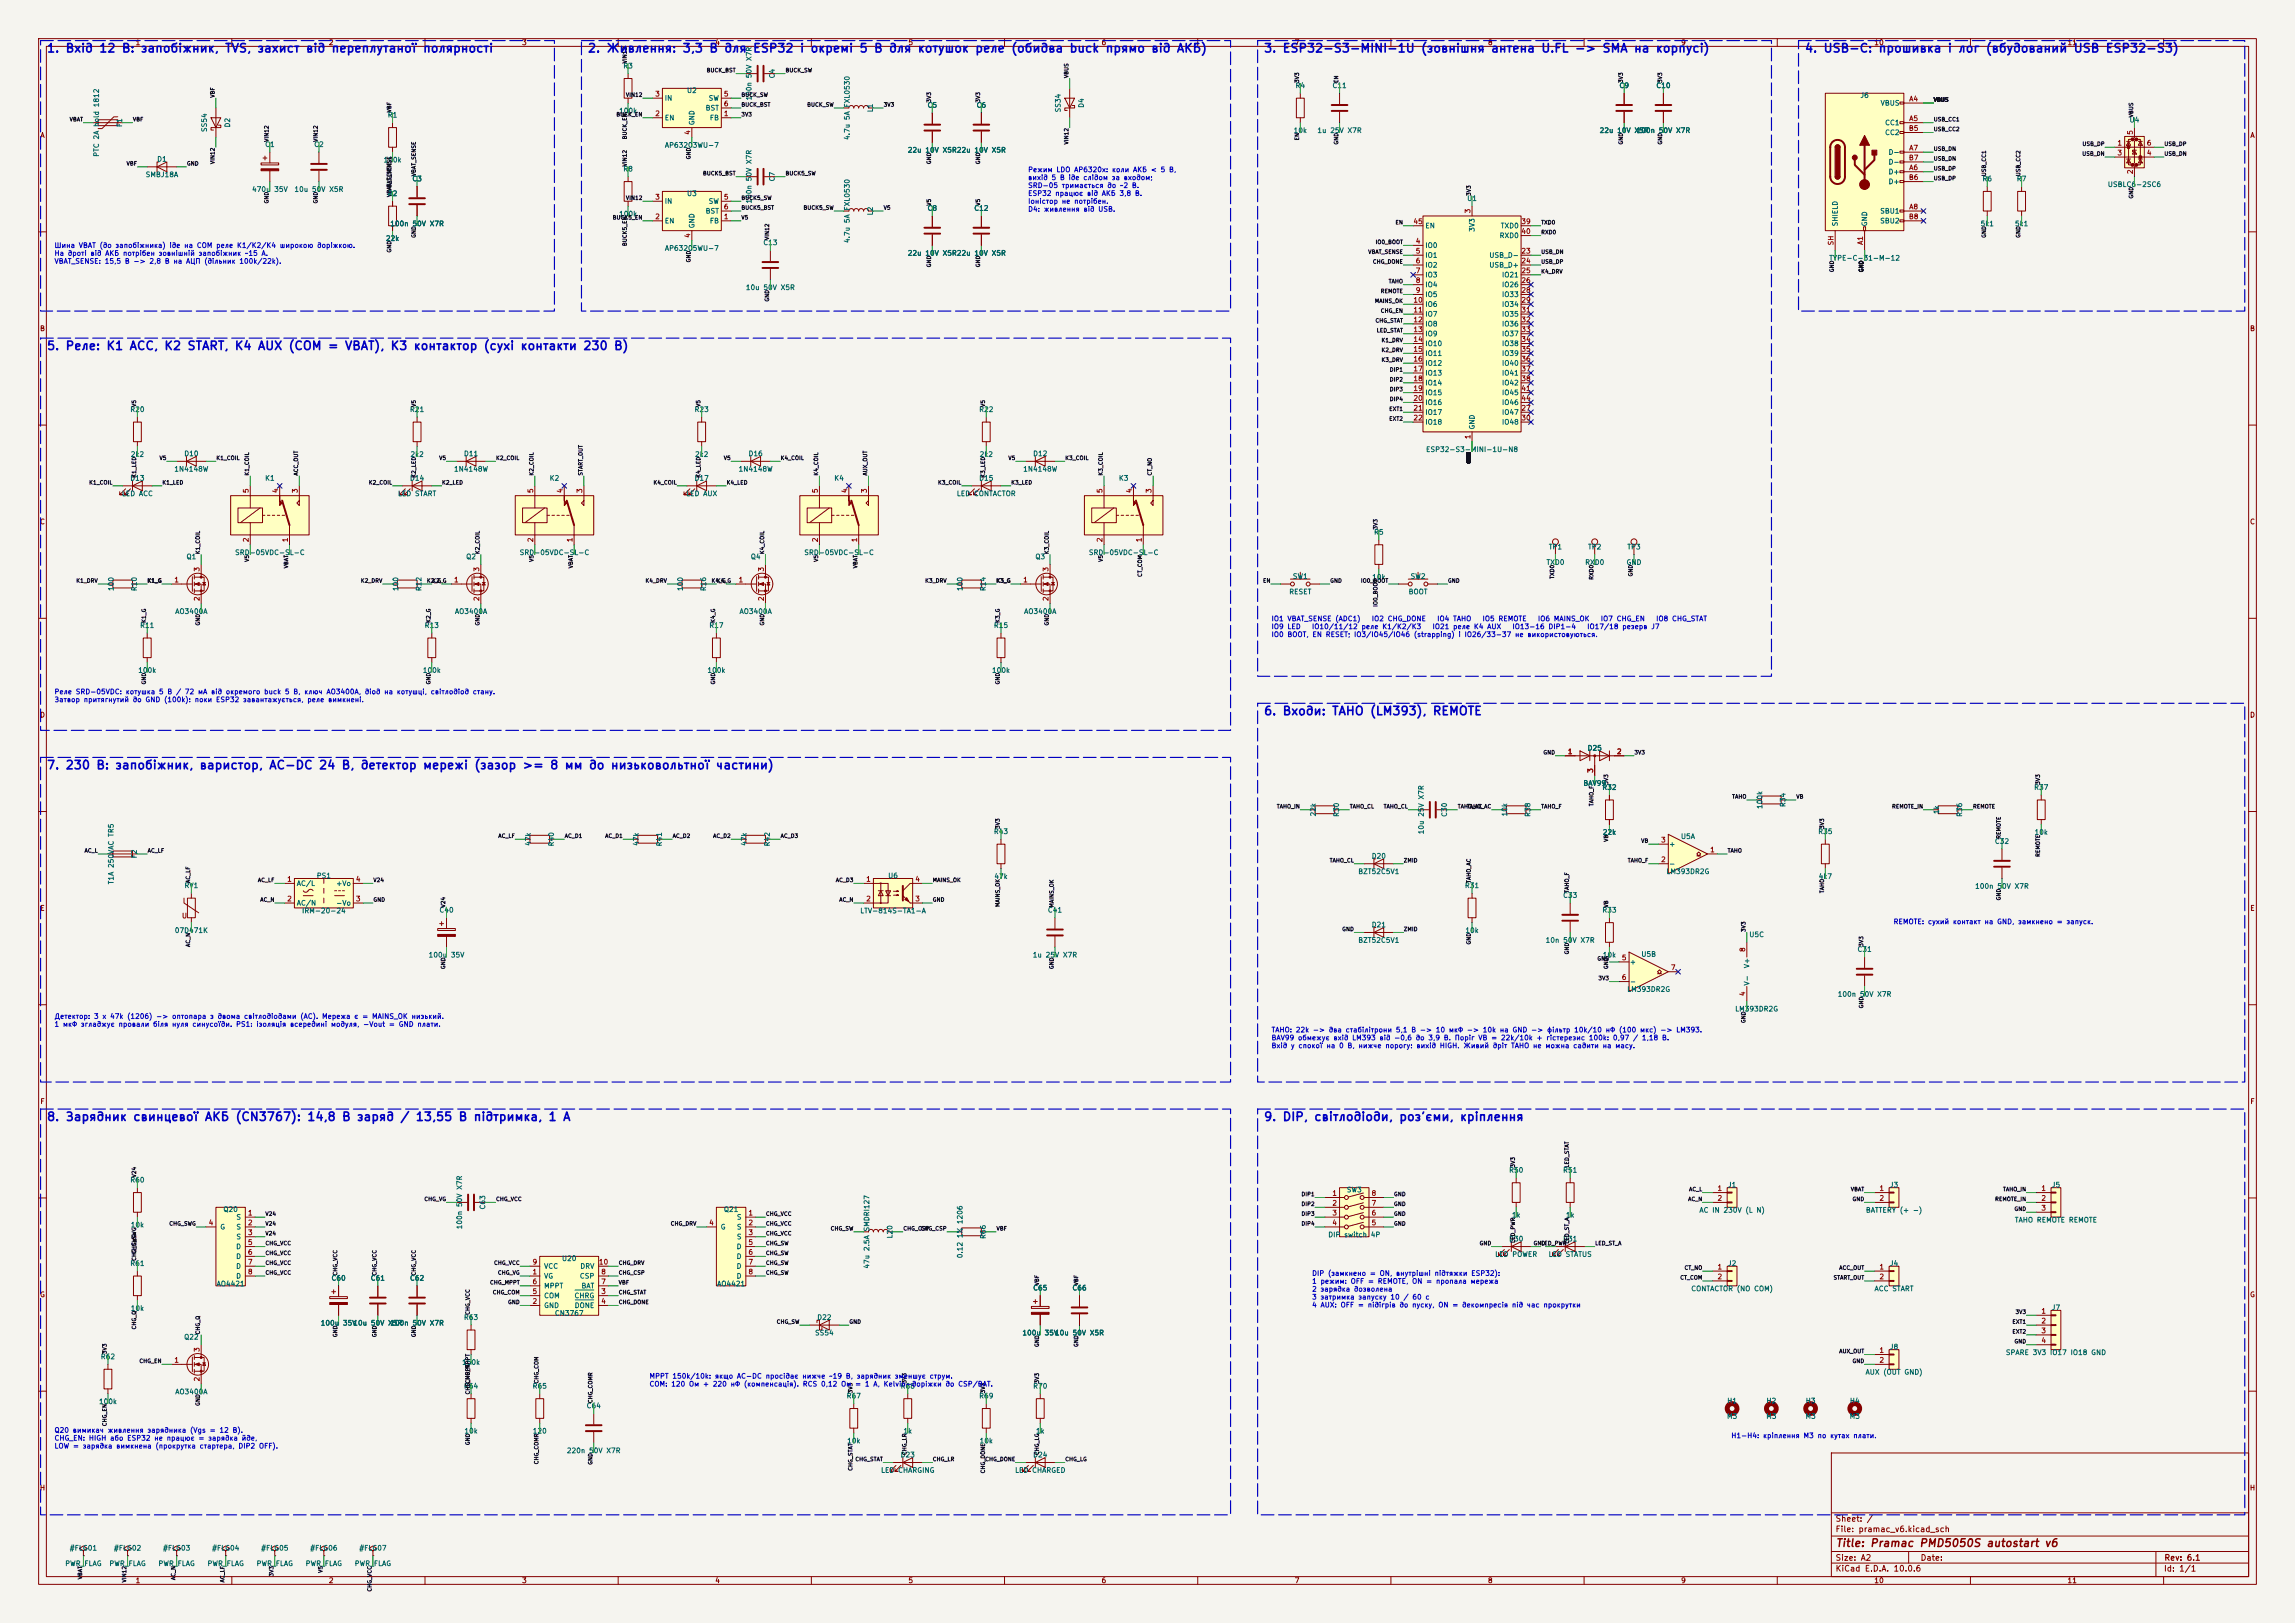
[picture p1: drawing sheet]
<svg xmlns="http://www.w3.org/2000/svg" width="594mm" height="420mm" viewBox="0 0 594 420" stroke-linecap="round" stroke-linejoin="round" font-family="sans-serif">
<defs><g id="words">
<g font-size="2.2" fill="#0000c2">
<text x="12" y="14.1">1. Вхід 12 В: запобіжник, TVS, захист від переплутаної полярності</text>
<text x="152" y="14.1">2. Живлення: 3,3 В для ESP32 і окремі 5 В для котушок реле (обидва buck прямо від АКБ)</text>
<text x="327" y="14.1">3. ESP32-S3-MINI-1U (зовнішня антена U.FL -&gt; SMA на корпусі)</text>
<text x="467" y="14.1">4. USB-C: прошивка і лог (вбудований USB ESP32-S3)</text>
<text x="12" y="91.1">5. Реле: K1 ACC, K2 START, K4 AUX (COM = VBAT), K3 контактор (сухі контакти 230 В)</text>
<text x="327" y="185.6">6. Входи: TAHO (LM393), REMOTE</text>
<text x="12" y="199.6">7. 230 В: запобіжник, варистор, AC-DC 24 В, детектор мережі (зазор &gt;= 8 мм до низьковольтної частини)</text>
<text x="12" y="290.6">8. Зарядник свинцевої АКБ (CN3767): 14,8 В заряд / 13,55 В підтримка, 1 А</text>
<text x="327" y="290.6">9. DIP, світлодіоди, роз'єми, кріплення</text>
</g>
<text font-size="2" fill="#840000" x="475" y="400.8">Title: Pramac PMD5050S autostart v6</text>
<g font-size="1.5" fill="#840000">
<text x="475" y="394.1">Sheet: /</text>
<text x="475" y="396.8">File: pramac_v6.kicad_sch</text>
<text x="475" y="407">KiCad E.D.A. 10.0.6</text>
<text x="475" y="404.2">Size: A2</text>
<text x="497" y="404.2">Date:</text>
<text x="560" y="407">Id: 1/1</text>
<text x="560.1" y="404.2">Rev: 6.1</text>
</g>
<g font-size="1.3" fill="#840000">
<text x="35" y="12">1</text>
<text x="85" y="12">2</text>
<text x="135" y="12">3</text>
<text x="185" y="12">4</text>
<text x="235" y="12">5</text>
<text x="285" y="12">6</text>
<text x="335" y="12">7</text>
<text x="385" y="12">8</text>
<text x="435" y="12">9</text>
<text x="485" y="12">10</text>
<text x="535" y="12">11</text>
<text x="10.3" y="36">A</text>
<text x="582.3" y="36">A</text>
<text x="10.2" y="86">B</text>
<text x="582.2" y="86">B</text>
<text x="10.2" y="136">C</text>
<text x="582.2" y="136">C</text>
<text x="10.2" y="186">D</text>
<text x="582.2" y="186">D</text>
<text x="10.3" y="236">E</text>
<text x="47" y="237.9">U</text>
<text x="582.3" y="236">E</text>
<text x="10.3" y="286">F</text>
<text x="582.3" y="286">F</text>
<text x="10.2" y="336">G</text>
<text x="582.2" y="336">G</text>
<text x="10.2" y="386">H</text>
<text x="582.2" y="386">H</text>
<text x="35" y="410">1</text>
<text x="85" y="410">2</text>
<text x="135" y="410">3</text>
<text x="185" y="410">4</text>
<text x="235" y="410">5</text>
<text x="285" y="410">6</text>
<text x="335" y="410">7</text>
<text x="385" y="410">8</text>
<text x="435" y="410">9</text>
<text x="485" y="410">10</text>
<text x="535" y="410">11</text>
</g>
<g font-size="1.3" fill="#006464">
<text x="161.2" y="18">R3</text>
<text x="200.8" y="20.4" transform="rotate(-90 200.8 20.4)">C4</text>
<text x="335.2" y="23.1">R4</text>
<text x="344.7" y="23.1">C11</text>
<text x="419" y="23.1">C9</text>
<text x="428.6" y="23.1">C10</text>
<text x="160.1" y="29.6">100k</text>
<text x="171.9" y="26.4">IN</text>
<text x="177.7" y="24.4">U2</text>
<text x="182.5" y="28.9">BST</text>
<text x="183.3" y="26.4">SW</text>
<text x="194.8" y="26.1" transform="rotate(-90 194.8 26.1)">100n 50V X7R</text>
<text x="226.2" y="29.2" transform="rotate(-90 226.2 29.2)">L1</text>
<text x="239.9" y="28.2">C5</text>
<text x="252.6" y="28.2">C6</text>
<text x="274.8" y="29.2" transform="rotate(-90 274.8 29.2)">SS34</text>
<text x="280.8" y="28" transform="rotate(-90 280.8 28)">D4</text>
<text x="481.4" y="25.6">J6</text>
<text x="486.6" y="27.6">VBUS</text>
<text x="31.9" y="33" transform="rotate(-90 31.9 33)">F1</text>
<text x="53.8" y="34.3" transform="rotate(-90 53.8 34.3)">SS54</text>
<text x="59.8" y="33.1" transform="rotate(-90 59.8 33.1)">D2</text>
<text x="100.2" y="30.7">R1</text>
<text x="171.9" y="31.4">EN</text>
<text x="180" y="32.5" transform="rotate(-90 180 32.5)">GND</text>
<text x="183.6" y="31.4">FB</text>
<text x="334.7" y="34.7">10k</text>
<text x="340.8" y="34.7">1u 25V X7R</text>
<text x="413.9" y="34.7">22u 10V X5R</text>
<text x="423.4" y="34.7">100n 50V X7R</text>
<text x="487.8" y="32.7">CC1</text>
<text x="487.8" y="35.3">CC2</text>
<text x="551.1" y="32">U4</text>
<text x="25.9" y="40.7" transform="rotate(-90 25.9 40.7)">PTC 2A hold 1812</text>
<text x="68.5" y="38.3">C1</text>
<text x="81.2" y="38.3">C2</text>
<text x="172" y="38.5">AP63203WU-7</text>
<text x="220.2" y="36.4" transform="rotate(-90 220.2 36.4)">4.7u 5A FXL0530</text>
<text x="234.8" y="39.8">22u 10V X5R22u 10V X5R</text>
<text x="488.7" y="40.3">D-</text>
<text x="37.6" y="46.1">SMBJ18A</text>
<text x="40.5" y="42.1">D1</text>
<text x="99.1" y="42.3">100k</text>
<text x="106.6" y="47.2">C3</text>
<text x="161.2" y="44.7">R8</text>
<text x="200.8" y="47.1" transform="rotate(-90 200.8 47.1)">C7</text>
<text x="488.7" y="45.4">D+</text>
<text x="488.7" y="48">D+</text>
<text x="488.7" y="42.9">D-</text>
<text x="513" y="47.2">R6</text>
<text x="521.9" y="47.2">R7</text>
<text x="65.1" y="50">470u 35V</text>
<text x="76.1" y="50">10u 50V X5R</text>
<text x="100.2" y="51">R2</text>
<text x="171.9" y="53">IN</text>
<text x="177.7" y="51">U3</text>
<text x="183.3" y="53">SW</text>
<text x="194.8" y="52.8" transform="rotate(-90 194.8 52.8)">100n 50V X7R</text>
<text x="379.6" y="52.3">U1</text>
<text x="545.4" y="48.7">USBLC6-2SC6</text>
<text x="100.9" y="58.8">100n 50V X7R</text>
<text x="160.1" y="56.3">100k</text>
<text x="171.9" y="58.1">EN</text>
<text x="180" y="59.2" transform="rotate(-90 180 59.2)">GND</text>
<text x="182.5" y="55.6">BST</text>
<text x="183.6" y="58.1">FB</text>
<text x="226.2" y="55.9" transform="rotate(-90 226.2 55.9)">L2</text>
<text x="239.9" y="54.8">C8</text>
<text x="252" y="54.8">C12</text>
<text x="368.8" y="59.4">EN</text>
<text x="388.3" y="59.4">TXD0</text>
<text x="475.9" y="58.7" transform="rotate(-90 475.9 58.7)">SHIELD</text>
<text x="483.6" y="58.7" transform="rotate(-90 483.6 58.7)">GND</text>
<text x="486.5" y="55.6">SBU1</text>
<text x="486.5" y="58.1">SBU2</text>
<text x="512.5" y="58.8">5k1</text>
<text x="521.4" y="58.8">5k1</text>
<text x="99.7" y="62.7">22k</text>
<text x="172" y="65.2">AP63205WU-7</text>
<text x="197.4" y="63.7">C13</text>
<text x="220.2" y="63" transform="rotate(-90 220.2 63)">4.7u 5A FXL0530</text>
<text x="368.8" y="64.5">IO0</text>
<text x="382" y="60.1" transform="rotate(-90 382 60.1)">3V3</text>
<text x="388" y="61.9">RXD0</text>
<text x="234.8" y="66.5">22u 10V X5R22u 10V X5R</text>
<text x="368.8" y="67">IO1</text>
<text x="368.8" y="69.5">IO2</text>
<text x="385.3" y="67">USB_D-</text>
<text x="385.3" y="69.5">USB_D+</text>
<text x="473.3" y="67.7">TYPE-C-31-M-12</text>
<text x="192.9" y="75.4">10u 50V X5R</text>
<text x="368.8" y="72.1">IO3</text>
<text x="368.8" y="74.6">IO4</text>
<text x="368.8" y="77.2">IO5</text>
<text x="388.6" y="72.1">IO21</text>
<text x="388.6" y="74.6">IO26</text>
<text x="388.6" y="77.2">IO33</text>
<text x="368.8" y="79.7">IO6</text>
<text x="368.8" y="82.2">IO7</text>
<text x="388.6" y="79.7">IO34</text>
<text x="388.6" y="82.2">IO35</text>
<text x="368.8" y="84.8">IO8</text>
<text x="368.8" y="87.3">IO9</text>
<text x="368.8" y="89.9">IO10</text>
<text x="388.6" y="84.8">IO36</text>
<text x="388.6" y="87.3">IO37</text>
<text x="388.6" y="89.9">IO38</text>
<text x="368.8" y="92.4">IO11</text>
<text x="368.8" y="94.9">IO12</text>
<text x="388.6" y="92.4">IO39</text>
<text x="388.6" y="94.9">IO40</text>
<text x="368.8" y="97.5">IO13</text>
<text x="368.8" y="100">IO14</text>
<text x="388.6" y="97.5">IO41</text>
<text x="388.6" y="100">IO42</text>
<text x="33.6" y="106.9">R20</text>
<text x="106" y="106.9">R21</text>
<text x="179.6" y="106.9">R23</text>
<text x="253.3" y="106.9">R22</text>
<text x="368.8" y="102.6">IO15</text>
<text x="368.8" y="105.1">IO16</text>
<text x="368.8" y="107.6">IO17</text>
<text x="388.6" y="107.6">IO47</text>
<text x="388.6" y="102.6">IO45</text>
<text x="388.6" y="105.1">IO46</text>
<text x="368.8" y="110.2">IO18</text>
<text x="382" y="111.3" transform="rotate(-90 382 111.3)">GND</text>
<text x="388.6" y="110.2">IO48</text>
<text x="33.7" y="118.5">2k2</text>
<text x="47.6" y="118.3">D10</text>
<text x="106.1" y="118.5">2k2</text>
<text x="119.9" y="118.3">D11</text>
<text x="179.8" y="118.5">2k2</text>
<text x="193.6" y="118.3">D16</text>
<text x="253.4" y="118.5">2k2</text>
<text x="267.3" y="118.3">D12</text>
<text x="369" y="117.3">ESP32-S3-MINI-1U-N8</text>
<text x="33.6" y="124.7">D13</text>
<text x="45" y="122.3">1N4148W</text>
<text x="68.5" y="124.7">K1</text>
<text x="106" y="124.7">D14</text>
<text x="117.4" y="122.3">1N4148W</text>
<text x="142.1" y="124.7">K2</text>
<text x="179.6" y="124.7">D17</text>
<text x="191" y="122.3">1N4148W</text>
<text x="215.8" y="124.7">K4</text>
<text x="253.3" y="124.7">D15</text>
<text x="264.7" y="122.3">1N4148W</text>
<text x="289.5" y="124.7">K3</text>
<text x="31.4" y="128.7">LED ACC</text>
<text x="102.9" y="128.7">LED START</text>
<text x="177.5" y="128.7">LED AUX</text>
<text x="247.5" y="128.7">LED CONTACTOR</text>
<text x="60.7" y="143.9">SRD-05VDC-SL-C</text>
<text x="134.4" y="143.9">SRD-05VDC-SL-C</text>
<text x="208" y="143.9">SRD-05VDC-SL-C</text>
<text x="281.7" y="143.9">SRD-05VDC-SL-C</text>
<text x="355.5" y="138.7">R5</text>
<text x="400.7" y="142.5">TP1</text>
<text x="410.9" y="142.5">TP2</text>
<text x="421.1" y="142.5">TP3</text>
<text x="48.1" y="145">Q1</text>
<text x="120.5" y="145">Q2</text>
<text x="194.2" y="145">Q4</text>
<text x="267.8" y="145">Q3</text>
<text x="400.1" y="146.5">TXD0</text>
<text x="410.1" y="146.5">RXD0</text>
<text x="420.8" y="146.5">GND</text>
<text x="29.7" y="153.1" transform="rotate(-90 29.7 153.1)">100</text>
<text x="35.7" y="153.1" transform="rotate(-90 35.7 153.1)">R10</text>
<text x="103.4" y="153.1" transform="rotate(-90 103.4 153.1)">100</text>
<text x="109.4" y="153.1" transform="rotate(-90 109.4 153.1)">R12</text>
<text x="177" y="153.1" transform="rotate(-90 177 153.1)">100</text>
<text x="183" y="153.1" transform="rotate(-90 183 153.1)">R16</text>
<text x="249.4" y="153.1" transform="rotate(-90 249.4 153.1)">100</text>
<text x="255.4" y="153.1" transform="rotate(-90 255.4 153.1)">R14</text>
<text x="333.6" y="154.1">RESET</text>
<text x="334.5" y="150.1">SW1</text>
<text x="355" y="150.3">10k</text>
<text x="364.5" y="154.1">BOOT</text>
<text x="365" y="150.1">SW2</text>
<text x="45.2" y="159.2">AO3400A</text>
<text x="117.6" y="159.2">AO3400A</text>
<text x="191.3" y="159.2">AO3400A</text>
<text x="264.9" y="159.2">AO3400A</text>
<text x="36.1" y="162.8">R11</text>
<text x="109.8" y="162.8">R13</text>
<text x="183.4" y="162.8">R17</text>
<text x="257.1" y="162.8">R15</text>
<text x="35.6" y="174.4">100k</text>
<text x="109.3" y="174.4">100k</text>
<text x="183" y="174.4">100k</text>
<text x="256.6" y="174.4">100k</text>
<text x="410.8" y="194.5">D25</text>
<text x="409.7" y="203.6">BAV99</text>
<text x="414.6" y="204.7">R32</text>
<text x="456.4" y="209.5" transform="rotate(-90 456.4 209.5)">100k</text>
<text x="462.4" y="209" transform="rotate(-90 462.4 209)">R34</text>
<text x="526.3" y="204.7">R37</text>
<text x="340.9" y="211.4" transform="rotate(-90 340.9 211.4)">22k</text>
<text x="346.9" y="211.5" transform="rotate(-90 346.9 211.5)">R30</text>
<text x="374.8" y="211.5" transform="rotate(-90 374.8 211.5)">C30</text>
<text x="390.4" y="211.4" transform="rotate(-90 390.4 211.4)">10k</text>
<text x="396.4" y="211.5" transform="rotate(-90 396.4 211.5)">R38</text>
<text x="502.2" y="210.8" transform="rotate(-90 502.2 210.8)">1k</text>
<text x="508.2" y="211.5" transform="rotate(-90 508.2 211.5)">R36</text>
<text x="137.7" y="219" transform="rotate(-90 137.7 219)">47k</text>
<text x="143.7" y="219.1" transform="rotate(-90 143.7 219.1)">R40</text>
<text x="165.6" y="219" transform="rotate(-90 165.6 219)">47k</text>
<text x="171.6" y="219.1" transform="rotate(-90 171.6 219.1)">R41</text>
<text x="193.5" y="219" transform="rotate(-90 193.5 219)">47k</text>
<text x="199.5" y="219.1" transform="rotate(-90 199.5 219.1)">R42</text>
<text x="257.1" y="216.1">R43</text>
<text x="368.8" y="216" transform="rotate(-90 368.8 216)">10u 25V X7R</text>
<text x="414.7" y="216.3">22k</text>
<text x="431.9" y="219.4">+</text>
<text x="434.9" y="217.4">U5A</text>
<text x="470.5" y="216.1">R35</text>
<text x="516.2" y="218.7">C32</text>
<text x="526.5" y="216.3">10k</text>
<text x="35.7" y="222.3" transform="rotate(-90 35.7 222.3)">F2</text>
<text x="81.8" y="227.6">PS1</text>
<text x="229.7" y="227.6">U6</text>
<text x="257.2" y="227.8">47k</text>
<text x="351.4" y="226.5">BZT52C5V1</text>
<text x="354.9" y="222.5">D20</text>
<text x="431.2" y="226.5">LM393DR2G</text>
<text x="431.9" y="224.5">-</text>
<text x="470.6" y="227.8">4k7</text>
<text x="29.7" y="229" transform="rotate(-90 29.7 229)">T1A 250VAC TR5</text>
<text x="47.6" y="230.1">RV1</text>
<text x="76.7" y="229.6">AC/L</text>
<text x="86.9" y="229.6">+Vo</text>
<text x="379" y="230.1">R31</text>
<text x="404.4" y="232.6">C33</text>
<text x="511.1" y="230.3">100n 50V X7R</text>
<text x="76.7" y="234.6">AC/N</text>
<text x="78" y="236.6">IRM-20-24</text>
<text x="86.9" y="234.6">-Vo</text>
<text x="113.6" y="236.5">C40</text>
<text x="222.5" y="236.6">LTV-814S-TA1-A</text>
<text x="271.1" y="236.5">C41</text>
<text x="414.6" y="236.5">R33</text>
<text x="45.1" y="241.7">07D471K</text>
<text x="351.4" y="244.3">BZT52C5V1</text>
<text x="354.9" y="240.3">D21</text>
<text x="379.1" y="241.7">10k</text>
<text x="399.9" y="244.3">10n 50V X7R</text>
<text x="452.6" y="242.8">U5C</text>
<text x="110.8" y="248.1">100u 35V</text>
<text x="267.2" y="248.1">1u 25V X7R</text>
<text x="414.7" y="248.1">10k</text>
<text x="421.7" y="249.9">+</text>
<text x="424.7" y="247.9">U5B</text>
<text x="453.1" y="250.7" transform="rotate(-90 453.1 250.7)">V+</text>
<text x="480.6" y="246.6">C31</text>
<text x="421" y="257">LM393DR2G</text>
<text x="421.7" y="255">-</text>
<text x="453.1" y="255.2" transform="rotate(-90 453.1 255.2)">V-</text>
<text x="449" y="262">LM393DR2G</text>
<text x="475.5" y="258.2">100n 50V X7R</text>
<text x="390.5" y="303.8">R50</text>
<text x="404.4" y="303.8">R51</text>
<text x="33.6" y="306.3">R60</text>
<text x="348.5" y="308.8">SW3</text>
<text x="447.1" y="307.6">J1</text>
<text x="489" y="307.6">J3</text>
<text x="530.9" y="307.6">J5</text>
<text x="33.7" y="317.9">10k</text>
<text x="57.7" y="313.9">Q20</text>
<text x="61" y="315.9">S</text>
<text x="125.9" y="313.1" transform="rotate(-90 125.9 313.1)">C63</text>
<text x="187.2" y="313.9">Q21</text>
<text x="190.6" y="315.9">S</text>
<text x="249.4" y="316.9" transform="rotate(-90 249.4 316.9)">1206</text>
<text x="391.2" y="315.4">1k</text>
<text x="405.2" y="315.4">1k</text>
<text x="439.7" y="314.1">AC IN 230V (L N)</text>
<text x="482.8" y="314.1">BATTERY (+ -)</text>
<text x="521.4" y="316.7">TAHO REMOTE REMOTE</text>
<text x="56.9" y="318.5">G</text>
<text x="61" y="323.5">D</text>
<text x="61" y="318.5">S</text>
<text x="61" y="321">S</text>
<text x="119.9" y="318.2" transform="rotate(-90 119.9 318.2)">100n 50V X7R</text>
<text x="186.4" y="318.5">G</text>
<text x="190.5" y="323.5">D</text>
<text x="190.6" y="318.5">S</text>
<text x="190.6" y="321">S</text>
<text x="231.3" y="320.6" transform="rotate(-90 231.3 320.6)">L20</text>
<text x="255.4" y="320.7" transform="rotate(-90 255.4 320.7)">R66</text>
<text x="343.6" y="320.5">DIP switch 4P</text>
<text x="390.5" y="321.5">D30</text>
<text x="404.4" y="321.5">D31</text>
<text x="33.6" y="327.9">R61</text>
<text x="61" y="326.1">D</text>
<text x="61" y="328.6">D</text>
<text x="140.7" y="328.6">VCC</text>
<text x="145.3" y="326.6">U20</text>
<text x="150.1" y="328.6">DRV</text>
<text x="190.5" y="326.1">D</text>
<text x="190.5" y="328.6">D</text>
<text x="225.3" y="328.4" transform="rotate(-90 225.3 328.4)">47u 2.5A SMDRI127</text>
<text x="249.4" y="325.7" transform="rotate(-90 249.4 325.7)">0.12 1%</text>
<text x="386.9" y="325.5">LED POWER</text>
<text x="400.7" y="325.5">LED STATUS</text>
<text x="447.1" y="327.9">J2</text>
<text x="489" y="327.9">J4</text>
<text x="55.9" y="333.2">AO4421</text>
<text x="61" y="331.2">D</text>
<text x="85.7" y="331.7">C60</text>
<text x="95.8" y="331.7">C61</text>
<text x="106" y="331.7">C62</text>
<text x="140.7" y="331.2">VG</text>
<text x="140.7" y="333.7">MPPT</text>
<text x="149.9" y="331.2">CSP</text>
<text x="150.4" y="333.7">BAT</text>
<text x="185.5" y="333.2">AO4421</text>
<text x="190.5" y="331.2">D</text>
<text x="267.3" y="334.2">C65</text>
<text x="277.4" y="334.2">C66</text>
<text x="437.6" y="334.4">CONTACTOR (NO COM)</text>
<text x="485" y="334.4">ACC START</text>
<text x="33.7" y="339.5">10k</text>
<text x="119.9" y="341.9">R63</text>
<text x="140.7" y="338.8">GND</text>
<text x="140.7" y="336.2">COM</text>
<text x="143.5" y="340.8">CN3767</text>
<text x="148.6" y="336.2">CHRG</text>
<text x="148.6" y="338.8">DONE</text>
<text x="211.4" y="341.9">D22</text>
<text x="530.9" y="339.3">J7</text>
<text x="47.5" y="346.9">Q22</text>
<text x="82.9" y="343.3">100u 35V</text>
<text x="91.3" y="343.3">10u 50V X5R</text>
<text x="100.9" y="343.3">100n 50V X7R</text>
<text x="210.8" y="345.9">SS54</text>
<text x="264.5" y="345.9">100u 35V</text>
<text x="272.9" y="345.9">10u 50V X5R</text>
<text x="26" y="352">R62</text>
<text x="119.5" y="353.5">150k</text>
<text x="489" y="349.5">J8</text>
<text x="519" y="350.9">SPARE 3V3 IO17 IO18 GND</text>
<text x="119.9" y="359.6">R64</text>
<text x="137.7" y="359.6">R65</text>
<text x="233" y="359.6">R68</text>
<text x="267.3" y="359.6">R70</text>
<text x="482.7" y="356">AUX (OUT GND)</text>
<text x="25.5" y="363.6">100k</text>
<text x="45.2" y="361.1">AO3400A</text>
<text x="151.7" y="364.7">C64</text>
<text x="219" y="362.2">R67</text>
<text x="253.3" y="362.2">R69</text>
<text x="446.9" y="363.5">H1</text>
<text x="457.1" y="363.5">H2</text>
<text x="467.2" y="363.5">H3</text>
<text x="478.7" y="363.5">H4</text>
<text x="120.1" y="371.3">10k</text>
<text x="137.8" y="371.3">120</text>
<text x="233.7" y="371.3">1k</text>
<text x="268" y="371.3">1k</text>
<text x="446.9" y="367.5">M3</text>
<text x="457" y="367.5">M3</text>
<text x="467.2" y="367.5">M3</text>
<text x="478.6" y="367.5">M3</text>
<text x="146.6" y="376.3">220n 50V X7R</text>
<text x="219.1" y="373.8">10k</text>
<text x="233" y="377.4">D23</text>
<text x="253.4" y="373.8">10k</text>
<text x="267.3" y="377.4">D24</text>
<text x="227.9" y="381.4">LED CHARGING</text>
<text x="262.6" y="381.4">LED CHARGED</text>
<text x="17.9" y="401.6">#FLG01</text>
<text x="29.4" y="401.6">#FLG02</text>
<text x="42.1" y="401.6">#FLG03</text>
<text x="54.8" y="401.6">#FLG04</text>
<text x="67.5" y="401.6">#FLG05</text>
<text x="80.2" y="401.6">#FLG06</text>
<text x="92.9" y="401.6">#FLG07</text>
<text x="16.7" y="405.6">PWR_FLAG</text>
<text x="28.2" y="405.6">PWR_FLAG</text>
<text x="40.9" y="405.6">PWR_FLAG</text>
<text x="53.6" y="405.6">PWR_FLAG</text>
<text x="66.3" y="405.6">PWR_FLAG</text>
<text x="79" y="405.6">PWR_FLAG</text>
<text x="91.7" y="405.6">PWR_FLAG</text>
</g>
<g font-size="1.3" fill="#a90000">
<text x="169.4" y="25.3">3</text>
<text x="187.2" y="25.3">5</text>
<text x="187.2" y="27.8">6</text>
<text x="494" y="26.5">A4</text>
<text x="169.4" y="30.3">2</text>
<text x="178.9" y="35" transform="rotate(-90 178.9 35)">4</text>
<text x="187.2" y="30.3">1</text>
<text x="493.9" y="34.2">B5</text>
<text x="494" y="31.6">A5</text>
<text x="552.3" y="35" transform="rotate(-90 552.3 35)">5</text>
<text x="493.9" y="41.8">B7</text>
<text x="494" y="39.2">A7</text>
<text x="547.9" y="38">1</text>
<text x="547.9" y="40.5">3</text>
<text x="555.5" y="40.5">4</text>
<text x="555.5" y="38">6</text>
<text x="493.9" y="46.9">B6</text>
<text x="494" y="44.3">A6</text>
<text x="552.3" y="45.2" transform="rotate(-90 552.3 45.2)">2</text>
<text x="169.4" y="51.9">3</text>
<text x="187.2" y="51.9">5</text>
<text x="169.4" y="57">2</text>
<text x="187.2" y="57">1</text>
<text x="187.2" y="54.5">6</text>
<text x="365.7" y="58.3">45</text>
<text x="380.9" y="55.3" transform="rotate(-90 380.9 55.3)">3</text>
<text x="393.6" y="58.3">39</text>
<text x="493.9" y="57">B8</text>
<text x="494" y="54.5">A8</text>
<text x="178.9" y="61.7" transform="rotate(-90 178.9 61.7)">4</text>
<text x="366.3" y="63.4">4</text>
<text x="366.3" y="65.9">5</text>
<text x="393.6" y="65.9">23</text>
<text x="393.6" y="60.8">40</text>
<text x="474.8" y="63.6" transform="rotate(-90 474.8 63.6)">SH</text>
<text x="482.5" y="63.5" transform="rotate(-90 482.5 63.5)">A1</text>
<text x="366.3" y="68.4">6</text>
<text x="366.3" y="71">7</text>
<text x="393.6" y="68.4">24</text>
<text x="393.6" y="71">25</text>
<text x="366.3" y="73.5">8</text>
<text x="366.3" y="76.1">9</text>
<text x="393.6" y="73.5">26</text>
<text x="393.6" y="76.1">28</text>
<text x="365.7" y="78.6">10</text>
<text x="365.7" y="81.1">11</text>
<text x="365.7" y="83.7">12</text>
<text x="393.6" y="78.6">29</text>
<text x="393.6" y="81.1">31</text>
<text x="393.6" y="83.7">32</text>
<text x="365.7" y="86.2">13</text>
<text x="365.7" y="88.8">14</text>
<text x="393.6" y="86.2">33</text>
<text x="393.6" y="88.8">34</text>
<text x="365.7" y="91.3">15</text>
<text x="365.7" y="93.8">16</text>
<text x="393.6" y="91.3">35</text>
<text x="393.6" y="93.8">36</text>
<text x="365.7" y="96.4">17</text>
<text x="365.7" y="98.9">18</text>
<text x="365.7" y="101.5">19</text>
<text x="393.6" y="96.4">37</text>
<text x="393.6" y="98.9">38</text>
<text x="393.6" y="101.5">41</text>
<text x="365.7" y="104">20</text>
<text x="365.7" y="106.5">21</text>
<text x="393.6" y="106.5">27</text>
<text x="393.6" y="104">44</text>
<text x="365.7" y="109.1">22</text>
<text x="380.9" y="113.8" transform="rotate(-90 380.9 113.8)">1</text>
<text x="393.6" y="109.1">30</text>
<text x="64.6" y="127.7" transform="rotate(-90 64.6 127.7)">5</text>
<text x="72.3" y="127.7" transform="rotate(-90 72.3 127.7)">4</text>
<text x="77.3" y="127.7" transform="rotate(-90 77.3 127.7)">3</text>
<text x="138.3" y="127.7" transform="rotate(-90 138.3 127.7)">5</text>
<text x="145.9" y="127.7" transform="rotate(-90 145.9 127.7)">4</text>
<text x="151" y="127.7" transform="rotate(-90 151 127.7)">3</text>
<text x="212" y="127.7" transform="rotate(-90 212 127.7)">5</text>
<text x="219.6" y="127.7" transform="rotate(-90 219.6 127.7)">4</text>
<text x="224.7" y="127.7" transform="rotate(-90 224.7 127.7)">3</text>
<text x="285.6" y="127.7" transform="rotate(-90 285.6 127.7)">5</text>
<text x="293.2" y="127.7" transform="rotate(-90 293.2 127.7)">4</text>
<text x="298.3" y="127.7" transform="rotate(-90 298.3 127.7)">3</text>
<text x="64.6" y="140.4" transform="rotate(-90 64.6 140.4)">2</text>
<text x="74.8" y="140.4" transform="rotate(-90 74.8 140.4)">1</text>
<text x="138.3" y="140.4" transform="rotate(-90 138.3 140.4)">2</text>
<text x="148.5" y="140.4" transform="rotate(-90 148.5 140.4)">1</text>
<text x="212" y="140.4" transform="rotate(-90 212 140.4)">2</text>
<text x="222.1" y="140.4" transform="rotate(-90 222.1 140.4)">1</text>
<text x="285.6" y="140.4" transform="rotate(-90 285.6 140.4)">2</text>
<text x="295.8" y="140.4" transform="rotate(-90 295.8 140.4)">1</text>
<text x="51.9" y="148.1" transform="rotate(-90 51.9 148.1)">3</text>
<text x="124.3" y="148.1" transform="rotate(-90 124.3 148.1)">3</text>
<text x="198" y="148.1" transform="rotate(-90 198 148.1)">3</text>
<text x="271.6" y="148.1" transform="rotate(-90 271.6 148.1)">3</text>
<text x="45" y="151">1</text>
<text x="51.9" y="155.7" transform="rotate(-90 51.9 155.7)">2</text>
<text x="117.4" y="151">1</text>
<text x="124.3" y="155.7" transform="rotate(-90 124.3 155.7)">2</text>
<text x="191" y="151">1</text>
<text x="198" y="155.7" transform="rotate(-90 198 155.7)">2</text>
<text x="264.7" y="151">1</text>
<text x="271.6" y="155.7" transform="rotate(-90 271.6 155.7)">2</text>
<text x="405.7" y="195.4">1</text>
<text x="418.4" y="195.4">2</text>
<text x="412.6" y="200.1" transform="rotate(-90 412.6 200.1)">3</text>
<text x="429.8" y="218.3">3</text>
<text x="442.5" y="220.8">1</text>
<text x="429.8" y="223.4">2</text>
<text x="74.2" y="228.5">1</text>
<text x="74.2" y="233.5">2</text>
<text x="92" y="233.5">3</text>
<text x="92" y="228.5">4</text>
<text x="224.1" y="228.5">1</text>
<text x="224.1" y="233.5">2</text>
<text x="236.8" y="233.5">3</text>
<text x="236.8" y="228.5">4</text>
<text x="419.6" y="248.8">5</text>
<text x="432.3" y="251.3">7</text>
<text x="452" y="246.5" transform="rotate(-90 452 246.5)">8</text>
<text x="419.6" y="253.9">6</text>
<text x="452" y="257.9" transform="rotate(-90 452 257.9)">4</text>
<text x="344.7" y="309.7">1</text>
<text x="354.9" y="309.7">8</text>
<text x="444.4" y="308.5">1</text>
<text x="444.4" y="311">2</text>
<text x="486.3" y="308.5">1</text>
<text x="486.3" y="311">2</text>
<text x="528.2" y="308.5">1</text>
<text x="528.2" y="311">2</text>
<text x="53.9" y="317.4">4</text>
<text x="64" y="314.8">1</text>
<text x="64" y="317.4">2</text>
<text x="183.4" y="317.4">4</text>
<text x="193.6" y="314.8">1</text>
<text x="193.6" y="317.4">2</text>
<text x="344.7" y="312.3">2</text>
<text x="344.7" y="314.8">3</text>
<text x="344.7" y="317.4">4</text>
<text x="354.9" y="317.4">5</text>
<text x="354.9" y="314.8">6</text>
<text x="354.9" y="312.3">7</text>
<text x="528.2" y="313.6">3</text>
<text x="64" y="319.9">3</text>
<text x="64" y="322.4">5</text>
<text x="193.6" y="319.9">3</text>
<text x="193.6" y="322.4">5</text>
<text x="64" y="325">6</text>
<text x="64" y="327.5">7</text>
<text x="137.7" y="327.5">9</text>
<text x="154.9" y="327.5">10</text>
<text x="193.6" y="325">6</text>
<text x="193.6" y="327.5">7</text>
<text x="444.4" y="328.8">1</text>
<text x="486.3" y="328.8">1</text>
<text x="64" y="330.1">8</text>
<text x="137.7" y="330.1">1</text>
<text x="137.7" y="335.1">5</text>
<text x="137.7" y="332.6">6</text>
<text x="155.5" y="335.1">3</text>
<text x="155.5" y="332.6">7</text>
<text x="155.5" y="330.1">8</text>
<text x="193.6" y="330.1">8</text>
<text x="444.4" y="331.3">2</text>
<text x="486.3" y="331.3">2</text>
<text x="137.7" y="337.7">2</text>
<text x="155.5" y="337.7">4</text>
<text x="528.2" y="340.2">1</text>
<text x="528.2" y="342.8">2</text>
<text x="528.2" y="345.3">3</text>
<text x="528.2" y="347.8">4</text>
<text x="45" y="352.9">1</text>
<text x="51.9" y="350" transform="rotate(-90 51.9 350)">3</text>
<text x="486.3" y="350.4">1</text>
<text x="486.3" y="352.9">2</text>
<text x="51.9" y="357.6" transform="rotate(-90 51.9 357.6)">2</text>
</g>
<g font-size="1.3" fill="#0000c2">
<text x="266" y="44.9">Режим LDO AP6320x: коли АКБ &lt; 5 В,</text>
<text x="266" y="46.9">вихід 5 В іде слідом за входом;</text>
<text x="266" y="48.9">SRD-05 тримається до ~2 В.</text>
<text x="266" y="51">ESP32 працює від АКБ 3,8 В.</text>
<text x="266" y="53">Іоністор не потрібен.</text>
<text x="266" y="55.1">D4: живлення від USB.</text>
<text x="14" y="64.5">Шина VBAT (до запобіжника) іде на COM реле K1/K2/K4 широкою доріжкою.</text>
<text x="14" y="66.5">На дроті від АКБ потрібен зовнішній запобіжник ~15 А.</text>
<text x="14" y="68.5">VBAT_SENSE: 15,5 В -&gt; 2,8 В на АЦП (дільник 100k/22k).</text>
<text x="329" y="161.1">IO1 VBAT_SENSE (ADC1)</text>
<text x="354.9" y="161.1">IO2 CHG_DONE</text>
<text x="371.9" y="161.1">IO4 TAHO</text>
<text x="383.6" y="161.1">IO5 REMOTE</text>
<text x="397.9" y="161.1">IO6 MAINS_OK</text>
<text x="414.2" y="161.1">IO7 CHG_EN</text>
<text x="428.5" y="161.1">IO8 CHG_STAT</text>
<text x="329" y="163.1">IO9 LED</text>
<text x="329" y="165.1">IO0 BOOT, EN RESET; IO3/IO45/IO46 (strapping) і IO26/33-37 не використовуються.</text>
<text x="339.4" y="163.1">IO10/11/12 реле K1/K2/K3</text>
<text x="370.6" y="163.1">IO21 реле K4 AUX</text>
<text x="391.3" y="163.1">IO13-16 DIP1-4</text>
<text x="410.7" y="163.1">IO17/18 резерв J7</text>
<text x="14" y="180">Реле SRD-05VDC: котушка 5 В / 72 мА від окремого buck 5 В, ключ AO3400A, діод на котушці, світлодіод стану.</text>
<text x="14" y="182">Затвор притягнутий до GND (100k): поки ESP32 завантажується, реле вимкнені.</text>
<text x="490" y="239.5">REMOTE: сухий контакт на GND, замкнено = запуск.</text>
<text x="14" y="264">Детектор: 3 x 47k (1206) -&gt; оптопара з двома світлодіодами (AC). Мережа є = MAINS_OK низький.</text>
<text x="14" y="266">1 мкФ згладжує провали біля нуля синусоїди. PS1: ізоляція всередині модуля, -Vout = GND плати.</text>
<text x="329" y="267.5">TAHO: 22k -&gt; два стабілітрони 5,1 В -&gt; 10 мкФ -&gt; 10k на GND -&gt; фільтр 10k/10 нФ (100 мкс) -&gt; LM393.</text>
<text x="329" y="269.5">BAV99 обмежує вхід LM393 від -0,6 до 3,9 В. Поріг VB = 22k/10k + гістерезис 100k: 0,97 / 1,18 В.</text>
<text x="329" y="271.5">Вхід у спокої на 0 В, нижче порогу: вихід HIGH. Живий дріт TAHO не можна садити на масу.</text>
<text x="339.5" y="330.5">DIP (замкнено = ON, внутрішні підтяжки ESP32):</text>
<text x="339.5" y="332.5">1 режим: OFF = REMOTE, ON = пропала мережа</text>
<text x="339.5" y="334.5">2 зарядка дозволена</text>
<text x="339.5" y="336.6">3 затримка запуску 10 / 60 с</text>
<text x="339.5" y="338.6">4 AUX: OFF = підігрів до пуску, ON = декомпресія під час прокрутки</text>
<text x="168" y="357.1">MPPT 150k/10k: якщо AC-DC просідає нижче ~19 В, зарядник зменшує струм.</text>
<text x="168" y="359.1">COM: 120 Ом + 220 нФ (компенсація). RCS 0,12 Ом = 1 А, Kelvin-доріжки до CSP/BAT.</text>
<text x="14" y="371.1">Q20 вимикач живлення зарядника (Vgs = 12 В).</text>
<text x="14" y="373.1">CHG_EN: HIGH або ESP32 не працює = зарядка йде,</text>
<text x="14" y="375.1">LOW = зарядка вимкнена (прокрутка стартера, DIP2 OFF).</text>
<text x="448" y="372.5">H1-H4: кріплення M3 по кутах плати.</text>
</g>
<g font-size="1" fill="#0f0f0f">
<text x="162.5" y="16.5" transform="rotate(-90 162.5 16.5)">VIN12</text>
<text x="182.8" y="18.9">BUCK_BST</text>
<text x="203.2" y="18.9">BUCK_SW</text>
<text x="276.8" y="20.3" transform="rotate(-90 276.8 20.3)">VBUS</text>
<text x="336.4" y="21.6" transform="rotate(-90 336.4 21.6)">3V3</text>
<text x="346.6" y="21.6" transform="rotate(-90 346.6 21.6)">EN</text>
<text x="420.3" y="21.6" transform="rotate(-90 420.3 21.6)">3V3</text>
<text x="430.4" y="21.6" transform="rotate(-90 430.4 21.6)">3V3</text>
<text x="55.8" y="25.4" transform="rotate(-90 55.8 25.4)">VBF</text>
<text x="101.5" y="29.2" transform="rotate(-90 101.5 29.2)">VBF</text>
<text x="161.9" y="25.3">VIN12</text>
<text x="191.8" y="25.3">BUCK_SW</text>
<text x="191.8" y="27.8">BUCK_BST</text>
<text x="208.8" y="27.8">BUCK_SW</text>
<text x="228.6" y="27.8">3V3</text>
<text x="241.2" y="26.7" transform="rotate(-90 241.2 26.7)">3V3</text>
<text x="253.9" y="26.7" transform="rotate(-90 253.9 26.7)">3V3</text>
<text x="500.4" y="26.6">VBUS</text>
<text x="17.9" y="31.6">VBAT</text>
<text x="34.3" y="31.6">VBF</text>
<text x="191.8" y="30.4">3V3</text>
<text x="500.4" y="31.6">USB_CC1</text>
<text x="500.4" y="34.2">USB_CC2</text>
<text x="552.3" y="30.5" transform="rotate(-90 552.3 30.5)">VBUS</text>
<text x="69.7" y="36.8" transform="rotate(-90 69.7 36.8)">VIN12</text>
<text x="82.4" y="36.8" transform="rotate(-90 82.4 36.8)">VIN12</text>
<text x="162.5" y="36.2" transform="rotate(-90 162.5 36.2)">BUCK_EN</text>
<text x="179" y="41.3" transform="rotate(-90 179 41.3)">GND</text>
<text x="276.8" y="37.5" transform="rotate(-90 276.8 37.5)">VIN12</text>
<text x="336.4" y="36.4" transform="rotate(-90 336.4 36.4)">EN</text>
<text x="346.6" y="37.5" transform="rotate(-90 346.6 37.5)">GND</text>
<text x="420.3" y="37.5" transform="rotate(-90 420.3 37.5)">GND</text>
<text x="430.4" y="37.5" transform="rotate(-90 430.4 37.5)">GND</text>
<text x="500.4" y="41.8">USB_DN</text>
<text x="500.4" y="39.3">USB_DN</text>
<text x="538.8" y="40.5">USB_DN</text>
<text x="538.9" y="38">USB_DP</text>
<text x="560.1" y="38">USB_DP</text>
<text x="560.1" y="40.5">USB_DN</text>
<text x="32.6" y="43.1">VBF</text>
<text x="48.3" y="43.1">GND</text>
<text x="55.8" y="42.6" transform="rotate(-90 55.8 42.6)">VIN12</text>
<text x="107.8" y="45.7" transform="rotate(-90 107.8 45.7)">VBAT_SENSE</text>
<text x="162.5" y="43.2" transform="rotate(-90 162.5 43.2)">VIN12</text>
<text x="181.8" y="45.6">BUCK5_BST</text>
<text x="203.2" y="45.6">BUCK5_SW</text>
<text x="241.2" y="42.6" transform="rotate(-90 241.2 42.6)">GND</text>
<text x="253.9" y="42.6" transform="rotate(-90 253.9 42.6)">GND</text>
<text x="500.4" y="44.3">USB_DP</text>
<text x="500.4" y="46.9">USB_DP</text>
<text x="514.2" y="45.7" transform="rotate(-90 514.2 45.7)">USB_CC1</text>
<text x="523.1" y="45.7" transform="rotate(-90 523.1 45.7)">USB_CC2</text>
<text x="69.7" y="52.8" transform="rotate(-90 69.7 52.8)">GND</text>
<text x="82.4" y="52.8" transform="rotate(-90 82.4 52.8)">GND</text>
<text x="101.5" y="49.5" transform="rotate(-90 101.5 49.5)">VBAT_SENSE</text>
<text x="161.9" y="52">VIN12</text>
<text x="191.8" y="52">BUCK5_SW</text>
<text x="241.2" y="53.3" transform="rotate(-90 241.2 53.3)">V5</text>
<text x="253.9" y="53.3" transform="rotate(-90 253.9 53.3)">V5</text>
<text x="380.9" y="50.8" transform="rotate(-90 380.9 50.8)">3V3</text>
<text x="552.3" y="51.5" transform="rotate(-90 552.3 51.5)">GND</text>
<text x="191.8" y="54.5">BUCK5_BST</text>
<text x="191.8" y="57">V5</text>
<text x="207.8" y="54.5">BUCK5_SW</text>
<text x="228.6" y="54.5">V5</text>
<text x="361.1" y="58.3">EN</text>
<text x="398.8" y="58.3">TXD0</text>
<text x="101.5" y="65.5" transform="rotate(-90 101.5 65.5)">GND</text>
<text x="107.8" y="61.7" transform="rotate(-90 107.8 61.7)">GND</text>
<text x="162.5" y="63.8" transform="rotate(-90 162.5 63.8)">BUCK5_EN</text>
<text x="199.3" y="62.2" transform="rotate(-90 199.3 62.2)">VIN12</text>
<text x="354" y="65.9">VBAT_SENSE</text>
<text x="355.9" y="63.4">IO0_BOOT</text>
<text x="398.8" y="65.9">USB_DN</text>
<text x="398.8" y="60.9">RXD0</text>
<text x="514.2" y="61.7" transform="rotate(-90 514.2 61.7)">GND</text>
<text x="523.1" y="61.7" transform="rotate(-90 523.1 61.7)">GND</text>
<text x="179" y="68" transform="rotate(-90 179 68)">GND</text>
<text x="241.2" y="69.3" transform="rotate(-90 241.2 69.3)">GND</text>
<text x="253.9" y="69.3" transform="rotate(-90 253.9 69.3)">GND</text>
<text x="355.2" y="68.5">CHG_DONE</text>
<text x="398.8" y="68.5">USB_DP</text>
<text x="398.8" y="71">K4_DRV</text>
<text x="474.9" y="70.6" transform="rotate(-90 474.9 70.6)">GND</text>
<text x="482.5" y="70.6" transform="rotate(-90 482.5 70.6)">GND</text>
<text x="357.3" y="76.1">REMOTE</text>
<text x="359.3" y="73.6">TAHO</text>
<text x="199.3" y="78.2" transform="rotate(-90 199.3 78.2)">GND</text>
<text x="355.7" y="78.6">MAINS_OK</text>
<text x="355.9" y="83.7">CHG_STAT</text>
<text x="357.3" y="81.2">CHG_EN</text>
<text x="356.2" y="86.3">LED_STAT</text>
<text x="357.4" y="88.8">K1_DRV</text>
<text x="357.4" y="93.9">K3_DRV</text>
<text x="357.4" y="91.3">K2_DRV</text>
<text x="359.6" y="99">DIP2</text>
<text x="359.6" y="96.4">DIP1</text>
<text x="359.6" y="101.5">DIP3</text>
<text x="35.5" y="105.4" transform="rotate(-90 35.5 105.4)">V5</text>
<text x="107.8" y="105.4" transform="rotate(-90 107.8 105.4)">V5</text>
<text x="181.5" y="105.4" transform="rotate(-90 181.5 105.4)">V5</text>
<text x="255.2" y="105.4" transform="rotate(-90 255.2 105.4)">V5</text>
<text x="359.4" y="106.6">EXT1</text>
<text x="359.6" y="104">DIP4</text>
<text x="359.4" y="109.1">EXT2</text>
<text x="41.2" y="119.3">V5</text>
<text x="55.9" y="119.3">K1_COIL</text>
<text x="113.6" y="119.3">V5</text>
<text x="128.3" y="119.3">K2_COIL</text>
<text x="187.2" y="119.3">V5</text>
<text x="201.9" y="119.3">K4_COIL</text>
<text x="260.9" y="119.3">V5</text>
<text x="275.6" y="119.3">K3_COIL</text>
<text x="23" y="125.6">K1_COIL</text>
<text x="35.5" y="123.7" transform="rotate(-90 35.5 123.7)">K1_LED</text>
<text x="41.9" y="125.6">K1_LED</text>
<text x="64.7" y="123.2" transform="rotate(-90 64.7 123.2)">K1_COIL</text>
<text x="77.4" y="123.2" transform="rotate(-90 77.4 123.2)">ACC_OUT</text>
<text x="95.4" y="125.6">K2_COIL</text>
<text x="107.8" y="123.7" transform="rotate(-90 107.8 123.7)">K2_LED</text>
<text x="114.3" y="125.6">K2_LED</text>
<text x="138.3" y="123.2" transform="rotate(-90 138.3 123.2)">K2_COIL</text>
<text x="151" y="123.2" transform="rotate(-90 151 123.2)">START_OUT</text>
<text x="169" y="125.6">K4_COIL</text>
<text x="181.5" y="123.7" transform="rotate(-90 181.5 123.7)">K4_LED</text>
<text x="188" y="125.6">K4_LED</text>
<text x="212" y="123.2" transform="rotate(-90 212 123.2)">K4_COIL</text>
<text x="224.7" y="123.2" transform="rotate(-90 224.7 123.2)">AUX_OUT</text>
<text x="242.7" y="125.6">K3_COIL</text>
<text x="255.2" y="123.7" transform="rotate(-90 255.2 123.7)">K3_LED</text>
<text x="261.6" y="125.6">K3_LED</text>
<text x="285.6" y="123.2" transform="rotate(-90 285.6 123.2)">K3_COIL</text>
<text x="298.3" y="123.2" transform="rotate(-90 298.3 123.2)">CT_NO</text>
<text x="380.9" y="120.1" transform="rotate(-90 380.9 120.1)">GND</text>
<text x="356.8" y="137.2" transform="rotate(-90 356.8 137.2)">3V3</text>
<text x="52" y="143.5" transform="rotate(-90 52 143.5)">K1_COIL</text>
<text x="124.4" y="143.5" transform="rotate(-90 124.4 143.5)">K2_COIL</text>
<text x="198" y="143.5" transform="rotate(-90 198 143.5)">K4_COIL</text>
<text x="271.7" y="143.5" transform="rotate(-90 271.7 143.5)">K3_COIL</text>
<text x="64.7" y="145.5" transform="rotate(-90 64.7 145.5)">V5</text>
<text x="74.8" y="147.2" transform="rotate(-90 74.8 147.2)">VBAT</text>
<text x="138.3" y="145.5" transform="rotate(-90 138.3 145.5)">V5</text>
<text x="148.5" y="147.2" transform="rotate(-90 148.5 147.2)">VBAT</text>
<text x="212" y="145.5" transform="rotate(-90 212 145.5)">V5</text>
<text x="222.1" y="147.2" transform="rotate(-90 222.1 147.2)">VBAT</text>
<text x="285.6" y="145.5" transform="rotate(-90 285.6 145.5)">V5</text>
<text x="295.8" y="149.4" transform="rotate(-90 295.8 149.4)">CT_COM</text>
<text x="402.5" y="149.9" transform="rotate(-90 402.5 149.9)">TXD0</text>
<text x="422.8" y="149.3" transform="rotate(-90 422.8 149.3)">GND</text>
<text x="19.6" y="151">K1_DRV</text>
<text x="38" y="151">K1_G</text>
<text x="93.3" y="151">K2_DRV</text>
<text x="110.4" y="151">K2_G</text>
<text x="111.8" y="151">K2_G</text>
<text x="166.9" y="151">K4_DRV</text>
<text x="184" y="151">K4_G</text>
<text x="185.4" y="151">K4_G</text>
<text x="239.3" y="151">K3_DRV</text>
<text x="257.7" y="151">K3_G</text>
<text x="326.8" y="151">EN</text>
<text x="344.2" y="151">GND</text>
<text x="352.1" y="151">IO0_BOOT</text>
<text x="374.7" y="151">GND</text>
<text x="412.6" y="150.2" transform="rotate(-90 412.6 150.2)">RXD0</text>
<text x="38" y="161.3" transform="rotate(-90 38 161.3)">K1_G</text>
<text x="52" y="162" transform="rotate(-90 52 162)">GND</text>
<text x="111.7" y="161.3" transform="rotate(-90 111.7 161.3)">K2_G</text>
<text x="124.4" y="162" transform="rotate(-90 124.4 162)">GND</text>
<text x="185.3" y="161.3" transform="rotate(-90 185.3 161.3)">K4_G</text>
<text x="198" y="162" transform="rotate(-90 198 162)">GND</text>
<text x="259" y="161.3" transform="rotate(-90 259 161.3)">K3_G</text>
<text x="271.7" y="162" transform="rotate(-90 271.7 162)">GND</text>
<text x="356.8" y="157.2" transform="rotate(-90 356.8 157.2)">IO0_BOOT</text>
<text x="38" y="177.2" transform="rotate(-90 38 177.2)">GND</text>
<text x="111.7" y="177.2" transform="rotate(-90 111.7 177.2)">GND</text>
<text x="185.3" y="177.2" transform="rotate(-90 185.3 177.2)">GND</text>
<text x="259" y="177.2" transform="rotate(-90 259 177.2)">GND</text>
<text x="399.3" y="195.5">GND</text>
<text x="422.9" y="195.5">3V3</text>
<text x="416.5" y="203.2" transform="rotate(-90 416.5 203.2)">3V3</text>
<text x="528.2" y="203.2" transform="rotate(-90 528.2 203.2)">3V3</text>
<text x="330.3" y="209.4">TAHO_IN</text>
<text x="349.3" y="209.4">TAHO_CL</text>
<text x="358" y="209.4">TAHO_CL</text>
<text x="377.2" y="209.4">TAHO_AC</text>
<text x="398.8" y="209.4">TAHO_F</text>
<text x="412.6" y="208.7" transform="rotate(-90 412.6 208.7)">TAHO_F</text>
<text x="448.2" y="206.9">TAHO</text>
<text x="464.8" y="206.9">VB</text>
<text x="489.6" y="209.4">REMOTE_IN</text>
<text x="510.5" y="209.4">REMOTE</text>
<text x="259" y="214.6" transform="rotate(-90 259 214.6)">3V3</text>
<text x="472.3" y="214.6" transform="rotate(-90 472.3 214.6)">3V3</text>
<text x="21.8" y="220.9">AC_L</text>
<text x="38.1" y="220.9">AC_LF</text>
<text x="128.9" y="217.1">AC_LF</text>
<text x="146.1" y="217.1">AC_D1</text>
<text x="156.5" y="217.1">AC_D1</text>
<text x="174" y="217.1">AC_D2</text>
<text x="184.5" y="217.1">AC_D2</text>
<text x="201.9" y="217.1">AC_D3</text>
<text x="416.5" y="218" transform="rotate(-90 416.5 218)">VB</text>
<text x="424.7" y="218.3">VB</text>
<text x="447" y="220.9">TAHO</text>
<text x="518.1" y="217.2" transform="rotate(-90 518.1 217.2)">REMOTE</text>
<text x="528.2" y="221.9" transform="rotate(-90 528.2 221.9)">REMOTE</text>
<text x="344" y="223.4">TAHO_CL</text>
<text x="363.2" y="223.4">ZMID</text>
<text x="421.2" y="223.4">TAHO_F</text>
<text x="49.4" y="228.6" transform="rotate(-90 49.4 228.6)">AC_LF</text>
<text x="66.6" y="228.5">AC_LF</text>
<text x="67.3" y="233.6">AC_N</text>
<text x="96.5" y="228.5">V24</text>
<text x="96.5" y="233.6">GND</text>
<text x="216.2" y="228.5">AC_D3</text>
<text x="217.1" y="233.6">AC_N</text>
<text x="241.3" y="228.5">MAINS_OK</text>
<text x="241.3" y="233.6">GND</text>
<text x="380.9" y="228.6" transform="rotate(-90 380.9 228.6)">TAHO_AC</text>
<text x="406.3" y="231.1" transform="rotate(-90 406.3 231.1)">TAHO_F</text>
<text x="472.3" y="231.2" transform="rotate(-90 472.3 231.2)">TAHO</text>
<text x="518.1" y="233.1" transform="rotate(-90 518.1 233.1)">GND</text>
<text x="115.5" y="234.9" transform="rotate(-90 115.5 234.9)">V24</text>
<text x="259" y="234.8" transform="rotate(-90 259 234.8)">MAINS_OK</text>
<text x="272.9" y="234.9" transform="rotate(-90 272.9 234.9)">MAINS_OK</text>
<text x="416.5" y="234.9" transform="rotate(-90 416.5 234.9)">VB</text>
<text x="49.4" y="245.2" transform="rotate(-90 49.4 245.2)">AC_N</text>
<text x="347.3" y="241.2">GND</text>
<text x="363.2" y="241.2">ZMID</text>
<text x="380.9" y="244.5" transform="rotate(-90 380.9 244.5)">GND</text>
<text x="452" y="241.3" transform="rotate(-90 452 241.3)">3V3</text>
<text x="482.5" y="245.1" transform="rotate(-90 482.5 245.1)">3V3</text>
<text x="115.5" y="250.9" transform="rotate(-90 115.5 250.9)">GND</text>
<text x="272.9" y="250.9" transform="rotate(-90 272.9 250.9)">GND</text>
<text x="406.3" y="247.1" transform="rotate(-90 406.3 247.1)">GND</text>
<text x="416.5" y="250.9" transform="rotate(-90 416.5 250.9)">GND</text>
<text x="413.6" y="253.9">3V3</text>
<text x="482.5" y="261.1" transform="rotate(-90 482.5 261.1)">GND</text>
<text x="452" y="264.9" transform="rotate(-90 452 264.9)">GND</text>
<text x="35.5" y="304.8" transform="rotate(-90 35.5 304.8)">V24</text>
<text x="392.3" y="302.3" transform="rotate(-90 392.3 302.3)">3V3</text>
<text x="406.3" y="302.3" transform="rotate(-90 406.3 302.3)">LED_STAT</text>
<text x="109.7" y="311">CHG_VG</text>
<text x="128.3" y="311">CHG_VCC</text>
<text x="336.7" y="309.8">DIP1</text>
<text x="360.7" y="309.8">GND</text>
<text x="436.8" y="311">AC_N</text>
<text x="437.1" y="308.5">AC_L</text>
<text x="478.9" y="308.5">VBAT</text>
<text x="479.4" y="311">GND</text>
<text x="516.3" y="311">REMOTE_IN</text>
<text x="518.3" y="308.5">TAHO_IN</text>
<text x="43.7" y="317.4">CHG_SWG</text>
<text x="68.6" y="317.4">V24</text>
<text x="68.6" y="314.9">V24</text>
<text x="173.5" y="317.4">CHG_DRV</text>
<text x="198.1" y="317.4">CHG_VCC</text>
<text x="198.1" y="314.9">CHG_VCC</text>
<text x="336.7" y="317.4">DIP4</text>
<text x="336.7" y="314.9">DIP3</text>
<text x="336.7" y="312.3">DIP2</text>
<text x="360.7" y="312.3">GND</text>
<text x="360.7" y="314.9">GND</text>
<text x="360.7" y="317.4">GND</text>
<text x="521.3" y="313.6">GND</text>
<text x="68.6" y="322.5">CHG_VCC</text>
<text x="68.6" y="319.9">V24</text>
<text x="198.1" y="322.5">CHG_SW</text>
<text x="198.1" y="319.9">CHG_VCC</text>
<text x="214.9" y="318.7">CHG_SW</text>
<text x="233.7" y="318.7">CHG_CSP</text>
<text x="238.1" y="318.7">CHG_CSP</text>
<text x="257.8" y="318.7">VBF</text>
<text x="382.8" y="322.5">GND</text>
<text x="392.3" y="321.8" transform="rotate(-90 392.3 321.8)">LED_PWR</text>
<text x="396.8" y="322.5">GND</text>
<text x="398.8" y="322.5">LED_PWR</text>
<text x="406.3" y="322" transform="rotate(-90 406.3 322)">LED_ST_A</text>
<text x="412.8" y="322.5">LED_ST_A</text>
<text x="35.5" y="326.4" transform="rotate(-90 35.5 326.4)">CHG_SWG</text>
<text x="35.5" y="324.6" transform="rotate(-90 35.5 324.6)">CHG_SWG</text>
<text x="68.6" y="325">CHG_VCC</text>
<text x="68.6" y="327.6">CHG_VCC</text>
<text x="127.8" y="327.6">CHG_VCC</text>
<text x="160" y="327.6">CHG_DRV</text>
<text x="198.1" y="325">CHG_SW</text>
<text x="198.1" y="327.6">CHG_SW</text>
<text x="435.9" y="328.8">CT_NO</text>
<text x="475.9" y="328.8">ACC_OUT</text>
<text x="68.6" y="330.1">CHG_VCC</text>
<text x="87.5" y="330.2" transform="rotate(-90 87.5 330.2)">CHG_VCC</text>
<text x="97.7" y="330.2" transform="rotate(-90 97.7 330.2)">CHG_VCC</text>
<text x="107.8" y="330.2" transform="rotate(-90 107.8 330.2)">CHG_VCC</text>
<text x="126.7" y="332.6">CHG_MPPT</text>
<text x="127.4" y="335.2">CHG_COM</text>
<text x="128.8" y="330.1">CHG_VG</text>
<text x="160" y="335.2">CHG_STAT</text>
<text x="160" y="330.1">CHG_CSP</text>
<text x="160" y="332.6">VBF</text>
<text x="198.1" y="330.1">CHG_SW</text>
<text x="269.1" y="332.7" transform="rotate(-90 269.1 332.7)">VBF</text>
<text x="279.3" y="332.7" transform="rotate(-90 279.3 332.7)">VBF</text>
<text x="434.8" y="331.4">CT_COM</text>
<text x="474.4" y="331.4">START_OUT</text>
<text x="121.8" y="340.4" transform="rotate(-90 121.8 340.4)">CHG_VCC</text>
<text x="131.4" y="337.7">GND</text>
<text x="160" y="337.7">CHG_DONE</text>
<text x="521.5" y="340.3">3V3</text>
<text x="35.5" y="344.1" transform="rotate(-90 35.5 344.1)">CHG_Q</text>
<text x="52" y="345.4" transform="rotate(-90 52 345.4)">CHG_Q</text>
<text x="87.5" y="346.1" transform="rotate(-90 87.5 346.1)">GND</text>
<text x="97.7" y="346.1" transform="rotate(-90 97.7 346.1)">GND</text>
<text x="107.8" y="346.1" transform="rotate(-90 107.8 346.1)">GND</text>
<text x="200.9" y="342.8">CHG_SW</text>
<text x="219.7" y="342.8">GND</text>
<text x="520.7" y="345.3">EXT2</text>
<text x="520.7" y="342.8">EXT1</text>
<text x="521.3" y="347.9">GND</text>
<text x="27.8" y="350.5" transform="rotate(-90 27.8 350.5)">3V3</text>
<text x="35.9" y="353">CHG_EN</text>
<text x="269.1" y="348.7" transform="rotate(-90 269.1 348.7)">GND</text>
<text x="279.3" y="348.7" transform="rotate(-90 279.3 348.7)">GND</text>
<text x="475.9" y="350.4">AUX_OUT</text>
<text x="479.4" y="353">GND</text>
<text x="121.8" y="358.1" transform="rotate(-90 121.8 358.1)">CHG_MPPT</text>
<text x="139.6" y="358.1" transform="rotate(-90 139.6 358.1)">CHG_COM</text>
<text x="234.8" y="358.1" transform="rotate(-90 234.8 358.1)">3V3</text>
<text x="269.1" y="358.1" transform="rotate(-90 269.1 358.1)">3V3</text>
<text x="52" y="363.9" transform="rotate(-90 52 363.9)">GND</text>
<text x="153.6" y="363.2" transform="rotate(-90 153.6 363.2)">CHG_COMR</text>
<text x="220.9" y="360.7" transform="rotate(-90 220.9 360.7)">3V3</text>
<text x="255.2" y="360.7" transform="rotate(-90 255.2 360.7)">3V3</text>
<text x="27.8" y="369.2" transform="rotate(-90 27.8 369.2)">CHG_EN</text>
<text x="121.8" y="374.1" transform="rotate(-90 121.8 374.1)">GND</text>
<text x="234.8" y="376.7" transform="rotate(-90 234.8 376.7)">CHG_LR</text>
<text x="269.1" y="376.7" transform="rotate(-90 269.1 376.7)">CHG_LG</text>
<text x="139.6" y="379" transform="rotate(-90 139.6 379)">CHG_COMR</text>
<text x="153.6" y="379.2" transform="rotate(-90 153.6 379.2)">GND</text>
<text x="220.9" y="380.7" transform="rotate(-90 220.9 380.7)">CHG_STAT</text>
<text x="221.3" y="378.4">CHG_STAT</text>
<text x="241.3" y="378.4">CHG_LR</text>
<text x="254.9" y="378.4">CHG_DONE</text>
<text x="255.2" y="381.4" transform="rotate(-90 255.2 381.4)">CHG_DONE</text>
<text x="275.6" y="378.4">CHG_LG</text>
<text x="83.7" y="407.1" transform="rotate(-90 83.7 407.1)">V5</text>
<text x="21.5" y="408.8" transform="rotate(-90 21.5 408.8)">VBAT</text>
<text x="32.9" y="409.6" transform="rotate(-90 32.9 409.6)">VIN12</text>
<text x="45.6" y="409" transform="rotate(-90 45.6 409)">AC_N</text>
<text x="58.3" y="409.6" transform="rotate(-90 58.3 409.6)">AC_LF</text>
<text x="71" y="408.1" transform="rotate(-90 71 408.1)">3V3</text>
<text x="96.4" y="412" transform="rotate(-90 96.4 412)">CHG_VCC</text>
</g>
</g></defs>
<path d="M0 0h594v420h-594z" fill="#f5f4ef" stroke="#f5f4ef" stroke-width=".26"/>
<g fill="none" stroke="#840000" stroke-width=".26">
<path d="M10 10h574v400h-574zM12 12h570v396h-570zM60 10v2M110 10v2M160 10v2M210 10v2M260 10v2M310 10v2M360 10v2M410 10v2M460 10v2M510 10v2"/>
<path d="M560 10v2M10 60h2M582 60h2M10 110h2M582 110h2M10 160h2M582 160h2M10 210h2M582 210h2M10 260h2M582 260h2M10 310h2"/>
<path d="M582 310h2M10 360h2M474 376h108v32h-108zM582 360h2M474 397.5h108M474 391.5h108M60 408v2M110 408v2M160 408v2M210 408v2M260 408v2M310 408v2"/>
<path d="M360 408v2M410 408v2M460 408v2M474 404.5h108M474 401.5h108M494 401.5v3M510 408v2M558 401.5v6.5M560 408v2"/>
</g>
<path d="M346.7 307.3h7.6v12.7h-7.6z" fill="#ffffc2"/>
<g fill="none" stroke="#840000" stroke-width=".26">
<path d="M100.6 53.3h2v5.1h-2zM101.6 52.1v1.2M101.6 58.4v1.3M342.9 309.9h5.1M342.9 312.4h5.1M342.9 315h5.1M342.9 317.5h5.1M346.7 307.3h7.6v12.7h-7.6zM352.9 308.7l-3.9 1.1M352.9 311.3l-3.9 1M352.9 313.8l-3.9 1M352.9 316.3l-3.9 1"/>
<path d="M353.1 309.9h5M353.1 312.4h5M353.1 315h5M353.1 317.5h5"/>
<circle cx="348.5" cy="312.4" r=".51"/>
<circle cx="348.5" cy="317.5" r=".51"/>
<circle cx="348.5" cy="309.9" r=".51"/>
<circle cx="348.5" cy="315" r=".51"/>
<circle cx="352.6" cy="309.9" r=".51"/>
<circle cx="352.6" cy="312.4" r=".51"/>
<circle cx="352.6" cy="315" r=".51"/>
<circle cx="352.6" cy="317.5" r=".51"/>
</g>
<path d="M431.8 215.9l10.2 5.1-10.2 5.1z" fill="#ffffc2"/>
<g fill="none" stroke="#840000" stroke-width=".26">
<path d="M24.1 31.8h7.6M25.4 31h5.1v1.5h-5.1zM30.5 30.2h-1l-3.1 3.1h-1M54.6 30.5h2.5l-1.2 2.5zM55.9 27.9v7.7M56.5 32.4h.6v.6h-2.5v.7h.6M69.8 39.4v2.8M82.5 39.4v2.8M100.6 33h2v5.1h-2zM101.6 31.8v1.2M101.6 38.1v1.3M38.1 43.2h7.6"/>
<path d="M40.6 43.2l2.6-1.3v2.6zM41.1 41.9h-.5v2.6M67.6 42.2h4.5v.5h-4.5zM68.1 40.9h1M68.6 40.4v1M69.8 44.2v2.8M82.5 44.2v2.8M402.6 141v2.5M412.7 141v2.5M422.9 141v2.5M405.1 195.6h15.3M408.9 194.3l2.6 1.3-2.6 1.3z"/>
<path d="M411.5 194.3v2.6M412.7 195.6v5.1M414 194.3l2.6 1.3-2.6 1.3zM416.6 194.3v2.6M367 209.6h2.8M371.9 209.6h2.7M388.6 209.6h1.3M389.9 208.5h5.1v2.1h-5.1zM395 209.6h1.2M415.5 207h2.1v5.1h-2.1zM416.6 205.7v1.3M416.6 212.1v1.3"/>
<path d="M429.3 218.4h2.5M431.8 215.9l10.2 5.1-10.2 5.1zM471.4 218.4h2.1v5.1h-2.1zM472.4 217.2v1.2M500.4 209.6h1.2M501.6 208.5h5.1v2.1h-5.1zM506.7 209.6h1.3M518.2 219.7v2.8M353.1 223.5h7.6M355.6 223.5l2.5-1.2v2.5zM356.1 222.3h-.5v2.5M380 232.4h2v5.1h-2z"/>
<path d="M381 231.1v1.3M381 237.5v1.3M406.4 233.7v2.8M406.4 238.5v2.8M415.5 238.8h2.1v5h-2.1zM416.6 237.5v1.3M429.3 223.5h2.5M439.2 221.5h.5l-.5-.5 .5-.5 .5 .5-.5 .5h.5M442 221h2.5M472.4 223.5v1.3M518.2 224.5v2.8M353.1 241.3h7.6"/>
<path d="M355.6 241.3l2.5-1.3v2.6zM356.1 240h-.5v2.6M416.6 243.8v1.3M254.3 364.5h2v5.1h-2zM255.3 363.2v1.3M255.3 369.6v1.2M268.2 362h2.1v5h-2.1zM269.2 360.7v1.3M269.2 367v1.3"/>
<circle cx="402.6" cy="140.2" r=".76"/>
<circle cx="412.8" cy="140.2" r=".76"/>
<circle cx="422.9" cy="140.2" r=".76"/>
</g>
<path d="M80.5 42.4h4.1M80.5 43.9h4.1M370.1 207.5v4.1M371.6 207.5v4.1M404.4 236.7h4M404.4 238.3h4M516.1 222.8h4.1M516.1 224.3h4.1" fill="none" stroke="#840000" stroke-width=".51"/>
<g fill="#840000" stroke="#840000" stroke-width=".26">
<path d="M67.6 43.7h4.5v.5h-4.5z"/>
<circle cx="412.7" cy="195.6" r=".25"/>
</g>
<path d="M421.6 246.4l10.2 5.1-10.2 5z" fill="#ffffc2"/>
<g fill="none" stroke="#840000" stroke-width=".26">
<path d="M419.1 248.9h2.5M419.1 254h2.5M421.6 246.4l10.2 5.1-10.2 5zM429 252h.5l-.5-.5 .5-.5 .5 .5-.5 .5h.5M431.8 251.5h2.5M402.6 322.6h7.6M403.4 323.3l-1.6 1.6h.8h-.8v-.8M404.6 323.3l-1.5 1.6h.8h-.8v-.8M405.1 322.6l2.6-1.3v2.6zM405.1 321.3v2.6M265.4 378.5h7.6M266.2 379.2l-1.5 1.5h.7h-.7v-.7"/>
<path d="M267.5 379.2l-1.6 1.5h.8h-.8v-.7M268 378.5l2.5-1.3v2.5zM268 377.2v2.5"/>
</g>
<path d="M171.4 49.5h15.3v10.2h-15.3z" fill="#ffffc2"/>
<g fill="none" stroke="#840000" stroke-width=".26">
<path d="M107.9 48.3v2.8M107.9 53.1v2.8M168.9 57.2h2.5M168.9 52.1h2.5M171.4 49.5h15.3v10.2h-15.3zM179.1 59.7v2.5M186.7 57.2h2.5M186.7 52.1h2.5M186.7 54.6h2.5M356.9 139.7v1.3M331.5 151.1h2.5M334 149.9h5.1"/>
<path d="M336.5 148.1v1.8M339.1 151.1h2.5M355.9 141h2v5.1h-2zM356.9 146.1v1.2M361.9 151.1h2.6M364.5 149.9h5.1M367 148.1v1.8M369.6 151.1h2.5M339.1 209.6h1.3M340.4 208.5h5v2.1h-5zM345.4 209.6h1.3M527.3 207h2v5.1h-2z"/>
<path d="M528.3 205.7v1.3M528.3 212.1v1.3M452.1 243.8v3.9M452.1 255.3v3.8M231.1 378.5h7.7M231.9 379.2l-1.5 1.5h.7h-.7v-.7M233.2 379.2l-1.6 1.5h.8h-.8v-.7M233.7 378.5l2.5-1.3v2.5zM233.7 377.2v2.5"/>
<circle cx="334.5" cy="151.1" r=".51"/>
<circle cx="338.6" cy="151.1" r=".51"/>
<circle cx="365" cy="151.1" r=".51"/>
<circle cx="369.1" cy="151.1" r=".51"/>
</g>
<path d="M105.9 51.3h4.1M105.9 52.8h4.1" fill="none" stroke="#840000" stroke-width=".51"/>
<path d="M280.7 128.3h20.3v10.1h-20.3z" fill="#ffffc2"/>
<g fill="none" stroke="#840000" stroke-width=".26">
<path d="M254.3 109.2h2v5.1h-2zM255.3 108v1.2M255.3 114.3v1.3M251.5 125.7h7.6M252.2 126.5l-1.5 1.5h.8h-.8v-.7M253.5 126.5l-1.5 1.5h.7h-.7v-.7M254 125.7l2.5-1.2v2.5zM254 124.5v2.5M280.7 128.3h20.3v10.1h-20.3zM282.6 131.4h6.3v3.9h-6.3zM285.7 125.7v5.7M285.7 135.3v5.7"/>
<path d="M288.3 131.4l-5.1 3.9M288.9 133.4h.7M290.2 133.4h.6M291.5 133.4h.6M292.7 133.4h.7M293.4 125.7v2.6M294 133.4h.6M295.9 135.9v5.1M298.4 125.7v5.1l-.6-.6 .6-.7M247.6 151.1h1.3M248.9 150.1h5.1v2h-5.1zM254 151.1h1.3"/>
<path d="M454.7 207h1.2M455.9 206h5.1v2h-5.1zM461 207h1.3M482.6 247.7v2.7M482.6 252.5v2.8"/>
</g>
<path d="M294 129.5l1.9 6.4M480.6 250.7h4M480.6 252.2h4" fill="none" stroke="#840000" stroke-width=".51"/>
<path d="M293.4 128.3v1.2l.6 .7-.6 .6z" fill="#840000" stroke="#840000" stroke-width=".26"/>
<path d="M207 128.3h20.3v10.1h-20.3z" fill="#ffffc2"/>
<g fill="none" stroke="#840000" stroke-width=".26">
<path d="M34.5 109.2h2.1v5.1h-2.1zM35.6 108v1.2M35.6 114.3v1.3M207 128.3h20.3v10.1h-20.3zM208.9 131.4h6.4v3.9h-6.4zM212.1 125.7v5.7M212.1 135.3v5.7M214.6 131.4l-5.1 3.9M215.3 133.4h.6M216.5 133.4h.7M217.8 133.4h.6M219.1 133.4h.6"/>
<path d="M219.7 125.7v2.6M220.3 133.4h.7M222.2 135.9v5.1M224.8 125.7v5.1l-.6-.6 .6-.7M220 364.5h2v5.1h-2zM221 363.2v1.3M221 369.6v1.2M233.9 362h2.1v5h-2.1zM234.9 360.7v1.3M234.9 367v1.3"/>
</g>
<path d="M220.3 129.5l1.9 6.4" fill="none" stroke="#840000" stroke-width=".51"/>
<path d="M219.7 128.3v1.2l.6 .7-.6 .6z" fill="#840000" stroke="#840000" stroke-width=".26"/>
<g fill="none" stroke="#840000" stroke-width="1.3">
<circle cx="448.3" cy="364.5" r="1.27"/>
<circle cx="458.5" cy="364.5" r="1.27"/>
<circle cx="468.6" cy="364.5" r="1.27"/>
<circle cx="480.1" cy="364.5" r="1.27"/>
</g>
<path d="M447 327.7h2.6v5h-2.6z" fill="#ffffc2"/>
<path d="M443.2 328.9h3.8M443.2 331.5h3.8M447 327.7h2.6v5h-2.6zM447 328.8h1.3v.3h-1.3zM447 331.3h1.3v.3h-1.3z" fill="none" stroke="#840000" stroke-width=".26"/>
<path d="M488.9 349.3h2.6v5h-2.6z" fill="#ffffc2"/>
<path d="M485.1 350.5h3.8M485.1 353.1h3.8M488.9 349.3h2.6v5h-2.6zM488.9 350.4h1.3v.2h-1.3zM488.9 352.9h1.3v.3h-1.3z" fill="none" stroke="#840000" stroke-width=".26"/>
<path d="M447 307.3h2.6v5.1h-2.6z" fill="#ffffc2"/>
<path d="M443.2 308.6h3.8M443.2 311.2h3.8M447 307.3h2.6v5.1h-2.6zM447 308.5h1.3v.2h-1.3zM447 311h1.3v.3h-1.3z" fill="none" stroke="#840000" stroke-width=".26"/>
<path d="M530.9 339.1h2.5v10.2h-2.5z" fill="#ffffc2"/>
<path d="M530.9 339.1h2.5v10.2h-2.5zM527 340.4h3.9M527 342.9h3.9M527 345.4h3.9M527 348h3.9M530.9 340.2h1.2v.3h-1.2zM530.9 342.8h1.2v.2h-1.2zM530.9 345.3h1.2v.3h-1.2zM530.9 347.9h1.2v.2h-1.2z" fill="none" stroke="#840000" stroke-width=".26"/>
<path d="M530.9 307.3h2.5v7.7h-2.5z" fill="#ffffc2"/>
<path d="M527 308.6h3.9M527 311.2h3.9M527 313.7h3.9M530.9 307.3h2.5v7.7h-2.5zM530.9 308.5h1.2v.2h-1.2zM530.9 311h1.2v.3h-1.2zM530.9 313.6h1.2v.2h-1.2z" fill="none" stroke="#840000" stroke-width=".26"/>
<path d="M488.9 307.3h2.6v5.1h-2.6z" fill="#ffffc2"/>
<path d="M485.1 308.6h3.8M485.1 311.2h3.8M488.9 307.3h2.6v5.1h-2.6zM488.9 308.5h1.3v.2h-1.3zM488.9 311h1.3v.3h-1.3z" fill="none" stroke="#840000" stroke-width=".26"/>
<path d="M488.9 327.7h2.6v5h-2.6z" fill="#ffffc2"/>
<g fill="none" stroke="#840000" stroke-width=".26">
<path d="M193 19.1h2.8M197.9 19.1h2.8M218.4 27.9h1.3l.2-.4 .4-.2 .5 .2 .2 .4 .2-.4 .4-.2 .5 .2 .1 .4 .2-.4 .5-.2 .4 .2 .2 .4 .2-.4 .5-.2 .4 .2 .2 .4h1.3M430.5 24.1v2.8M430.5 29v2.8M193 45.7h2.8M197.9 45.7h2.8M218.4 54.6h1.3l.2-.4 .4-.2 .5 .2 .2 .4 .2-.4 .4-.2 .5 .2 .1 .4 .2-.4 .5-.2 .4 .2 .2 .4 .2-.4 .5-.2 .4 .2 .2 .4h1.3M199.4 64.8v2.8M199.4 69.6v2.8M45.7 119.4h7.6M48.3 119.4l2.5-1.3v2.6z"/>
<path d="M48.3 118.1v2.6M106.9 109.2h2.1v5.1h-2.1zM107.9 108v1.2M107.9 114.3v1.3M265.4 119.4h7.6M268 119.4l2.5-1.3v2.6zM268 118.1v2.6M31.7 125.7h7.7M32.5 126.5l-1.5 1.5h.7h-.7v-.7M33.8 126.5l-1.5 1.5h.7h-.7v-.7M34.3 125.7l2.5-1.2v2.5zM34.3 124.5v2.5"/>
<path d="M104.1 125.7h7.7M104.9 126.5l-1.5 1.5h.7h-.7v-.7M106.2 126.5l-1.6 1.5h.8h-.8v-.7M106.7 125.7l2.5-1.2v2.5zM106.7 124.5v2.5M27.9 151.1h1.3M29.2 150.1h5.1v2h-5.1zM34.3 151.1h1.3M44.4 151.1h5.4M49.8 149.2v3.8M50.3 149.4h2.5v3.5h-2.5M50.3 151.1h1.8v5.1"/>
<path d="M50.3 148.8v1.1M50.3 150.6v1M50.3 152.4v1M52.1 146.1v3.3M52.5 150.7h.7M52.8 150.7l.4 .7h-.7zM101.6 151.1h1.3M102.9 150.1h5v2h-5zM107.9 151.1h1.3M116.8 151.1h5.4M122.2 149.2v3.8M122.7 149.4h2.5v3.5h-2.5"/>
<path d="M122.7 151.1h1.8v5.1M122.7 148.8v1.1M122.7 150.6v1M122.7 152.4v1M124.5 146.1v3.3M124.8 150.7h.8M125.2 150.7l.4 .7h-.8zM264.2 151.1h5.3M269.5 149.2v3.8M270 149.4h2.5v3.5h-2.5M270 151.1h1.8v5.1M270 148.8v1.1"/>
<path d="M270 150.6v1M270 152.4v1M271.8 146.1v3.3M272.2 150.7h.7M272.5 150.7l.4 .7h-.7zM37.1 165.1h2v5.1h-2zM38.1 163.8v1.3M38.1 170.2v1.3M391.4 306.1h2v5.1h-2zM392.4 304.8v1.3M392.4 311.2v1.2M405.4 306.1h2v5.1h-2z"/>
<path d="M406.4 304.8v1.3M406.4 311.2v1.2M267 338.1h4.5v.5h-4.5zM267.5 336.8h1M268 336.3v1M269.2 335.3v2.8M485.1 328.9h3.8M485.1 331.5h3.8M488.9 327.7h2.6v5h-2.6zM488.9 328.8h1.3v.3h-1.3zM488.9 331.3h1.3v.3h-1.3zM209.5 342.9h7.7"/>
<path d="M211.5 342.3v-.7h.6v2.6h.6v-.7M212.1 342.9l2.5-1.3v2.6zM269.2 340.1v2.8"/>
<circle cx="51.2" cy="151.1" r="2.79"/>
<circle cx="123.6" cy="151.1" r="2.79"/>
<circle cx="270.9" cy="151.1" r="2.79"/>
</g>
<g fill="#840000" stroke="#840000" stroke-width=".26">
<path d="M50.5 151.1l1.1-.4v.8z"/>
<path d="M267 339.6h4.5v.5h-4.5z"/>
<path d="M270.3 151.1l1-.4v.8z"/>
<path d="M122.9 151.1l1.1-.4v.8z"/>
<circle cx="52.1" cy="149.4" r=".25"/>
<circle cx="52.1" cy="152.9" r=".25"/>
<circle cx="271.8" cy="149.4" r=".25"/>
<circle cx="271.8" cy="152.9" r=".25"/>
<circle cx="124.5" cy="149.4" r=".25"/>
<circle cx="124.5" cy="152.9" r=".25"/>
</g>
<path d="M196.1 17v4.1M197.6 17v4.1M428.5 27.2h4.1M428.5 28.7h4.1M196.1 43.7v4.1M197.6 43.7v4.1M197.4 67.8h4M197.4 69.3h4" fill="none" stroke="#840000" stroke-width=".51"/>
<path d="M59.7 128.3h20.3v10.1h-20.3z" fill="#ffffc2"/>
<g fill="none" stroke="#840000" stroke-width=".26">
<path d="M335.5 25.4h2.1v5.1h-2.1zM336.5 24.1v1.3M336.5 30.5v1.3M346.7 24.1v2.8M346.7 29v2.8M118.1 119.4h7.6M120.6 119.4l2.6-1.3v2.6zM120.6 118.1v2.6M59.7 128.3h20.3v10.1h-20.3zM61.6 131.4h6.3v3.9h-6.3zM64.8 125.7v5.7M64.8 135.3v5.7"/>
<path d="M67.3 131.4l-5.1 3.9M67.9 133.4h.7M69.2 133.4h.6M70.5 133.4h.6M71.8 133.4h.6M72.4 125.7v2.6M73 133.4h.7M74.9 135.9v5.1M77.5 125.7v5.1l-.7-.6 .7-.7"/>
</g>
<path d="M344.7 27.2h4M344.7 28.7h4M73 129.5l1.9 6.4" fill="none" stroke="#840000" stroke-width=".51"/>
<path d="M72.4 128.3v1.2l.6 .7-.6 .6z" fill="#840000" stroke="#840000" stroke-width=".26"/>
<path d="M133.3 128.3h20.4v10.1h-20.4z" fill="#ffffc2"/>
<g fill="none" stroke="#840000" stroke-width=".26">
<path d="M241.3 29.2v2.8M241.3 34v2.8M254 29.2v2.8M254 34v2.8M275.6 25.4h2.5l-1.2 2.5zM276.9 22.9v7.6M277.5 27.3h.6v.6h-2.5v.7h.6M241.3 55.9v2.8M254 55.9v2.8M241.3 60.7v2.8M254 60.7v2.8M180.6 109.2h2v5.1h-2z"/>
<path d="M181.6 108v1.2M181.6 114.3v1.3M191.8 119.4h7.6M194.3 119.4l2.5-1.3v2.6zM194.3 118.1v2.6M133.3 128.3h20.4v10.1h-20.4zM135.3 131.4h6.3v3.9h-6.3zM138.4 125.7v5.7M138.4 135.3v5.7M141 131.4l-5.1 3.9M141.6 133.4h.6M142.9 133.4h.6"/>
<path d="M144.1 133.4h.7M145.4 133.4h.6M146 125.7v2.6M146.7 133.4h.6M148.6 135.9v5.1M151.1 125.7v5.1l-.6-.6 .6-.7M177.8 125.7h7.6M178.6 126.5l-1.6 1.5h.8h-.8v-.7M179.8 126.5l-1.5 1.5h.8h-.8v-.7M180.3 125.7l2.6-1.2v2.5zM180.3 124.5v2.5M175.3 151.1h1.2"/>
<path d="M176.5 150.1h5.1v2h-5.1zM181.6 151.1h1.3M190.5 151.1h5.3M195.8 149.2v3.8M196.3 149.4h2.6v3.5h-2.6M196.3 151.1h1.8v5.1M196.3 148.8v1.1M196.3 150.6v1M196.3 152.4v1M198.1 146.1v3.3M198.5 150.7h.8M198.9 150.7l.4 .7h-.8z"/>
<path d="M110.7 165.1h2.1v5.1h-2.1zM111.8 163.8v1.3M111.8 170.2v1.3M184.4 165.1h2v5.1h-2zM185.4 163.8v1.3M185.4 170.2v1.3M388.6 322.6h7.6M389.4 323.3l-1.5 1.6h.7h-.7v-.8M390.7 323.3l-1.6 1.6h.8h-.8v-.8M391.2 322.6l2.5-1.3v2.6zM391.2 321.3v2.6"/>
<circle cx="197.2" cy="151.1" r="2.79"/>
</g>
<path d="M239.3 32.3h4M239.3 33.8h4M252 32.3h4M252 33.8h4M239.3 58.9h4M252 58.9h4M239.3 60.5h4M252 60.5h4M146.7 129.5l1.9 6.4" fill="none" stroke="#840000" stroke-width=".51"/>
<g fill="#840000" stroke="#840000" stroke-width=".26">
<path d="M146 128.3v1.2l.7 .7-.7 .6z"/>
<path d="M196.6 151.1l1-.4v.8z"/>
<circle cx="198.1" cy="149.4" r=".25"/>
<circle cx="198.1" cy="152.9" r=".25"/>
</g>
<path d="M171.4 22.9h15.3v10.1h-15.3z" fill="#ffffc2"/>
<g fill="none" stroke="#840000" stroke-width=".26">
<path d="M162.6 19.1v1.2M161.5 20.3h2.1v5.1h-2.1zM162.6 25.4v1.3M168.9 30.5h2.5M168.9 25.4h2.5M171.4 22.9h15.3v10.1h-15.3zM179.1 33v2.6M186.7 30.5h2.5M186.7 25.4h2.5M186.7 27.9h2.5M161.5 47h2.1v5.1h-2.1zM162.6 45.7v1.3"/>
<path d="M162.6 52.1v1.2"/>
</g>
<path d="M55.9 312.4h7.6v20.3h-7.6z" fill="#ffffc2"/>
<g fill="none" stroke="#840000" stroke-width=".26">
<path d="M522.2 49.5h2.1v5.1h-2.1zM523.2 48.3v1.2M523.2 54.6v1.3M53.3 317.5h2.6M55.9 312.4h7.6v20.3h-7.6zM63.5 315h2.5M63.5 317.5h2.5M223.5 318.8h1.3l.2-.5 .4-.2 .5 .2 .2 .5 .1-.5 .5-.2 .4 .2 .2 .5 .2-.5 .5-.2 .4 .2 .2 .5 .2-.5 .4-.2 .5 .2 .2 .5h1.2M247.6 318.8h1.3M248.9 317.8h5.1v2h-5.1zM254 318.8h1.3M63.5 320h2.5"/>
<path d="M63.5 322.6h2.5M63.5 325.1h2.5M63.5 327.7h2.5M63.5 330.2h2.5"/>
</g>
<path d="M549.9 35.3h5.1v8.1h-5.1z" fill="#ffffc2"/>
<g fill="#840000" stroke="#840000" stroke-width=".51">
<circle cx="550.9" cy="38.1" r=".25"/>
<circle cx="551.9" cy="36.1" r=".25"/>
<circle cx="551.9" cy="42.7" r=".25"/>
<circle cx="553" cy="36.1" r=".25"/>
<circle cx="553" cy="42.7" r=".25"/>
<circle cx="554" cy="40.6" r=".25"/>
</g>
<g fill="none" stroke="#840000" stroke-width=".26">
<path d="M547.4 38.1h10.1M549.9 35.3h5.1v8.1h-5.1zM550.4 36.6h1M550.9 36.6l.5 1h-1zM551.9 36.1h-1v6.6h1M552.4 33v2.6l-.5 .5h1.1l-.6 .5v5.6l-.5 .5h1.1l-.6 .5v2.5M552.4 38.9l.6 1h-1.1zM553 38.9h-1.1v.3M553 36.1h1v6.6h-1M553.5 36.6h1M554 36.6l.5 1h-1zM513.3 49.5h2.1v5.1h-2.1z"/>
<path d="M514.3 48.3v1.2M514.3 54.6v1.3M547.4 40.6h10.1M550.4 41.1h1M550.9 41.1l.5 1.1h-1zM553.5 41.1h1M554 41.1l.5 1.1h-1zM273 237.5v2.8M273 242.3v2.8M279.4 335.3v2.8M279.4 340.1v2.8"/>
</g>
<path d="M271 240.5h4.1M271 242.1h4.1M277.4 338.3h4M277.4 339.9h4" fill="none" stroke="#840000" stroke-width=".51"/>
<path d="M472.4 24.1h20.4v35.6h-20.4z" fill="#ffffc2"/>
<g fill="none" stroke="#840000" stroke-width=".26">
<path d="M472.4 24.1h20.4v35.6h-20.4zM475 38.1l.2-.4 .4-.2 .5 .2 .1 .4M491.7 26.4h1.1v.5h-1.1zM491.7 31.5h1.1v.5h-1.1zM491.7 34h1.1v.5h-1.1zM491.7 39.1h1.1v.5h-1.1zM492.8 26.7h5M492.8 31.8h5M492.8 39.4h5M492.8 34.3h5M475 45.7l.2 .5 .4 .2 .5-.2 .1-.5M475 59.7v5.1"/>
<path d="M482.3 58.7h.6v1h-.6zM482.6 59.7v5.1M491.7 41.7h1.1v.5h-1.1zM491.7 44.2h1.1v.5h-1.1zM491.7 46.7h1.1v.5h-1.1zM491.7 54.4h1.1v.5h-1.1zM491.7 56.9h1.1v.5h-1.1zM492.8 44.5h5M492.8 54.6h5M492.8 47h5M492.8 41.9h5M492.8 57.2h5"/>
<path d="M163.8 217.2h1.3M165.1 216.2h5.1v2h-5.1zM170.2 217.2h1.2M258.1 218.4h2v5.1h-2zM259.1 217.2v1.2M259.1 223.5v1.3M34.5 308.6h2.1v5.1h-2.1zM35.6 307.3v1.3M35.6 313.7v1.3"/>
</g>
<path d="M474.3 36.8a1.91 1.91 0 0 1 2-.5 1.91 1.91 0 0 1 1.2 1.8v7.6a1.91 1.91 0 0 1-1.9 1.9 1.91 1.91 0 0 1-1.9-1.9v-7.7zM482.6 37.6v10.2M480.1 41.4v1.3l2.5 2.5M485.1 40.1v1.3l-2.5 2.5" fill="none" stroke="#840000" stroke-width=".51"/>
<g fill="#840000" stroke="#840000" stroke-width=".26">
<path d="M475 38.1h1.2v7.6h-1.2z"/>
<path d="M475.2 37.7l.7-.2 .3 .6h-1.2z"/>
<path d="M475 45.7h1.2l-.1 .5-.5 .2-.4-.2z"/>
<path d="M482.6 35.1l1.3 2.5h-2.6z"/>
<path d="M484.5 38.9h1.3v1.2h-1.3z"/>
<circle cx="480.1" cy="40.8" r=".63"/>
<circle cx="482.6" cy="47.8" r="1.27"/>
</g>
<path d="M226.1 227.3h10.1v7.7h-10.1z" fill="#ffffc2"/>
<g fill="none" stroke="#840000" stroke-width=".26">
<path d="M258.1 165.1h2v5.1h-2zM259.1 163.8v1.3M259.1 170.2v1.3M135.9 217.2h1.3M137.2 216.2h5v2h-5zM142.2 217.2h1.3M191.8 217.2h1.2M193 216.2h5.1v2h-5.1zM198.1 217.2h1.3M223.5 228.6h6.4v3.2M226.1 227.3h10.1v7.7h-10.1zM227.3 230.5h1.3"/>
<path d="M228 230.5l.6 1.3h-1.3zM228 228.6v5.1M229.2 230.5h1.3l-.6 1.3zM229.2 231.8h1.3M229.9 231.8v1.9h-6.4M231.3 230.6h1.2M231.3 231.6h1.2M235.6 233.7h3.2M238.8 228.6h-3.2l-1.9 1.9M34.5 330.2h2.1v5.1h-2.1zM35.6 328.9v1.3M35.6 335.3v1.3"/>
<path d="M85.3 335.5h4.6v.5h-4.6zM85.9 334.3h1M86.4 333.8v1M87.6 332.7v2.8M87.6 337.6v2.8M26.9 354.3h2.1v5.1h-2.1zM27.9 353.1v1.2M27.9 359.4v1.3M44.4 353.1h5.4M49.8 351.2v3.8M50.3 351.3h2.5v3.5h-2.5M50.3 353.1h1.8v5"/>
<path d="M50.3 350.8v1M50.3 352.6v1M50.3 354.3v1M52.1 348v3.3M52.5 352.7h.7M52.8 352.7l.4 .6h-.7zM21.6 401.3l1-.6-1-.6-1 .6 1 .6v1.3M21.6 402.6h.1M33 401.3l1-.6-1-.6-1 .6 1 .6v1.3M33 402.6h.1M45.7 401.3l1-.6-1-.6-1 .6 1 .6v1.3M45.7 402.6h.1"/>
<path d="M58.4 401.3l1-.6-1-.6-1 .6 1 .6v1.3M58.4 402.6h.1M71.1 401.3l1-.6-1-.6-1 .6 1 .6v1.3M71.1 402.6h.1M83.8 401.3l1-.6-1-.6-1 .6 1 .6v1.3M83.8 402.6h.1M96.5 401.3l1-.6-1-.6-1 .6 1 .6v1.3M96.5 402.6h.1"/>
<circle cx="228" cy="233.7" r=".13"/>
<circle cx="228" cy="228.6" r=".13"/>
<circle cx="51.2" cy="353.1" r="2.79"/>
</g>
<path d="M233.7 229.2v3.8" fill="none" stroke="#840000" stroke-width=".51"/>
<g fill="#840000" stroke="#840000" stroke-width=".26">
<path d="M234.2 232.8l.5-.5 .5 1z"/>
<path d="M233.7 231.8l1.9 1.9z"/>
<path d="M50.5 353.1l1.1-.4v.7z"/>
<path d="M85.3 337.1h4.6v.5h-4.6z"/>
<circle cx="52.1" cy="351.3" r=".25"/>
<circle cx="52.1" cy="354.8" r=".25"/>
</g>
<path d="M76.2 227.3h15.2v7.7h-15.2z" fill="#ffffc2"/>
<g fill="none" stroke="#840000" stroke-width=".26">
<path d="M73.7 228.6h2.5M73.7 233.7h2.5M76.2 227.3h15.2v7.7h-15.2zM78.5 230.5l.6 .4 1.2-.8 .4 .1 .3 .3M78.5 231.8h2.5M83.8 227.3v1.3M83.8 229.9v1.2M83.8 232.4v1.3M86.6 231.8h2.6M86.6 230.5h.5M87.6 230.5h.5M88.6 230.5h.6"/>
<path d="M91.4 228.6h2.6M91.4 233.7h2.6M113.8 239h1M114.3 238.5v1M115.6 237.5v2.8M113.3 240.3h4.6v.5h-4.6zM115.6 242.3v2.8M118.1 311.2h2.8M122.9 311.2h2.8M97.8 332.7v2.8M97.8 337.6v2.8M107.9 332.7v2.8"/>
<path d="M107.9 337.6v2.8"/>
</g>
<path d="M121.2 309.1v4.1M122.7 309.1v4.1M95.8 335.8h4M95.8 337.3h4M105.9 335.8h4.1M105.9 337.3h4.1" fill="none" stroke="#840000" stroke-width=".51"/>
<path d="M113.3 241.8h4.6v.5h-4.6z" fill="#840000" stroke="#840000" stroke-width=".26"/>
<path d="M139.7 325.1h15.2v15.3h-15.2z" fill="#ffffc2"/>
<g fill="none" stroke="#840000" stroke-width=".26">
<path d="M137.2 330.2h2.5M137.2 337.8h2.5M137.2 335.3h2.5M137.2 332.7h2.5M137.2 327.7h2.5M139.7 325.1h15.2v15.3h-15.2zM154.9 330.2h2.6M154.9 337.8h2.6M154.9 335.3h2.6M154.9 332.7h2.6M154.9 327.7h2.6M120.9 344.2h2v5.1h-2z"/>
<path d="M121.9 342.9v1.3M121.9 349.3v1.2M120.9 362h2v5h-2zM121.9 360.7v1.3M121.9 367v1.3M138.7 362h2v5h-2zM139.7 360.7v1.3M139.7 367v1.3M153.7 365.8v2.8M153.7 370.6v2.8"/>
</g>
<path d="M148.8 333.8h4.9M148.9 336.4h4.8" fill="none" stroke="#006464" stroke-width=".26"/>
<path d="M151.6 368.8h4.1M151.6 370.3h4.1" fill="none" stroke="#840000" stroke-width=".51"/>
<path d="M185.4 312.4h7.6v20.3h-7.6z" fill="#ffffc2"/>
<g fill="none" stroke="#840000" stroke-width=".26">
<path d="M420.4 24.1v2.8M420.4 29v2.8M27.9 221h7.7M29.2 220.2h5.1v1.5h-5.1zM47.6 232.4v1.3l3.8 2.5M48.5 232.4h2v5.1h-2zM49.5 231.1v1.3M49.5 237.5v1.3M182.9 317.5h2.5M185.4 312.4h7.6v20.3h-7.6zM193 315h2.6M193 317.5h2.6"/>
<path d="M193 320h2.6M193 322.6h2.6M193 325.1h2.6M193 327.7h2.6M193 330.2h2.6"/>
</g>
<path d="M418.3 27.2h4.1M418.3 28.7h4.1" fill="none" stroke="#840000" stroke-width=".51"/>
<path d="M368.3 55.9h25.4v55.9h-25.4z" fill="#ffffc2"/>
<g fill="none" stroke="#840000" stroke-width=".26">
<path d="M241.3 29.2v2.8M241.3 34v2.8M254 29.2v2.8M254 34v2.8M420.4 24.1v2.8M420.4 29v2.8M430.5 24.1v2.8M430.5 29v2.8M101.6 52.1v1.2M101.6 58.4v1.3M107.9 48.3v2.8M107.9 53.1v2.8"/>
<path d="M241.3 55.9v2.8M254 55.9v2.8M365.8 58.4h2.5M368.3 55.9h25.4v55.9h-25.4zM381 53.3v2.6M393.7 58.4h2.5M241.3 60.7v2.8M254 60.7v2.8M365.8 63.5h2.5M365.8 66h2.5M365.8 68.6h2.5M365.8 71.1h2.5"/>
<path d="M365.8 73.7h2.5M365.8 76.2h2.5M365.8 78.7h2.5M393.7 66h2.5M393.7 68.6h2.5M393.7 71.1h2.5M393.7 73.7h2.5M393.7 76.2h2.5M393.7 78.7h2.5M393.7 61h2.5M365.8 81.3h2.5M365.8 83.8h2.5"/>
<path d="M365.8 86.4h2.5M365.8 88.9h2.5M365.8 91.4h2.5M365.8 94h2.5M365.8 96.5h2.5M365.8 99.1h2.5M393.7 81.3h2.5M393.7 83.8h2.5M393.7 86.4h2.5M393.7 88.9h2.5M393.7 91.4h2.5M393.7 94h2.5"/>
<path d="M393.7 96.5h2.5M393.7 99.1h2.5M365.8 101.6h2.5M365.8 104.1h2.5M365.8 106.7h2.5M365.8 109.2h2.5M381 111.8v2.5M393.7 101.6h2.5M393.7 104.1h2.5M393.7 106.7h2.5M393.7 109.2h2.5M405.1 195.6h2.6"/>
<path d="M412.7 198.1v2.6M417.8 195.6h2.6M416.6 205.7v1.3M416.6 212.1v1.3M87.6 332.7v2.8M87.6 337.6v2.8M97.8 332.7v2.8M97.8 337.6v2.8M107.9 332.7v2.8M107.9 337.6v2.8M269.2 335.3v2.8M279.4 335.3v2.8"/>
<path d="M269.2 340.1v2.8M279.4 340.1v2.8"/>
</g>
<g fill="none" stroke="#009600" stroke-width=".26">
<path d="M162.6 16.5v2.6M190.5 19.1h2.5M200.7 19.1h2.5M21.6 31.8h2.5M31.7 31.8h2.6M55.9 25.4v2.5M55.9 35.6v2.5M69.8 36.8v2.6M82.5 36.8v2.6M101.6 29.2v2.6M101.6 39.4v2.5M162.6 26.7v2.5"/>
<path d="M166.4 30.5h2.5M166.4 25.4h2.5M179.1 35.6v2.5M189.2 30.5h2.6M189.2 25.4h2.6M189.2 27.9h2.6M215.9 27.9h2.5M226.1 27.9h2.5M241.3 26.7v2.5M241.3 36.8v2.6M254 26.7v2.5M254 36.8v2.6"/>
<path d="M276.9 20.3v2.6M276.9 30.5v2.5M336.5 21.6v2.5M336.5 31.8v2.5M346.7 21.6v2.5M346.7 31.8v2.5M420.4 21.6v2.5M420.4 31.8v2.5M430.5 21.6v2.5M430.5 31.8v2.5M497.8 31.8h2.6M497.8 26.7h2.6"/>
<path d="M497.8 34.3h2.6M497.8 39.4h2.6M544.8 38.1h2.6M552.4 30.5v2.5M557.5 38.1h2.6M35.6 43.2h2.5M45.7 43.2h2.6M69.8 47v2.5M82.5 47v2.5M101.6 49.5v2.6M101.6 59.7v2.5M107.9 45.7v2.6"/>
<path d="M107.9 55.9v2.5M162.6 43.2v2.5M162.6 53.3v2.6M166.4 52.1h2.5M166.4 57.2h2.5M189.2 52.1h2.6M189.2 57.2h2.6M189.2 54.6h2.6M190.5 45.7h2.5M200.7 45.7h2.5M215.9 54.6h2.5M226.1 54.6h2.5"/>
<path d="M241.3 53.3v2.6M254 53.3v2.6M363.2 58.4h2.6M381 50.8v2.5M396.2 58.4h2.6M497.8 41.9h2.6M497.8 44.5h2.6M497.8 47h2.6M514.3 45.7v2.6M514.3 55.9v2.5M523.2 45.7v2.6M523.2 55.9v2.5"/>
<path d="M544.8 40.6h2.6M552.4 45.7v2.6M557.5 40.6h2.6M179.1 62.2v2.6M199.4 62.2v2.6M199.4 72.4v2.5M241.3 63.5v2.5M254 63.5v2.5M363.2 68.6h2.6M363.2 66h2.6M363.2 63.5h2.6M363.2 78.7h2.6"/>
<path d="M363.2 76.2h2.6M363.2 73.7h2.6M396.2 68.6h2.6M396.2 66h2.6M396.2 61h2.6M396.2 71.1h2.6M475 64.8v2.5M482.6 64.8v2.5M363.2 81.3h2.6M363.2 94h2.6M363.2 91.4h2.6M363.2 88.9h2.6"/>
<path d="M363.2 86.4h2.6M363.2 83.8h2.6M363.2 99.1h2.6M363.2 96.5h2.6M35.6 105.4v2.6M35.6 115.6v2.5M43.2 119.4h2.5M53.3 119.4h2.6M107.9 105.4v2.6M107.9 115.6v2.5M115.6 119.4h2.5M125.7 119.4h2.6"/>
<path d="M181.6 105.4v2.6M181.6 115.6v2.5M189.2 119.4h2.6M199.4 119.4h2.5M255.3 105.4v2.6M255.3 115.6v2.5M262.9 119.4h2.5M273 119.4h2.6M363.2 109.2h2.6M363.2 106.7h2.6M363.2 104.1h2.6M363.2 101.6h2.6"/>
<path d="M381 114.3v2.5M29.2 125.7h2.5M39.4 125.7h2.5M64.8 123.2v2.5M77.5 123.2v2.5M101.6 125.7h2.5M111.8 125.7h2.5M138.4 123.2v2.5M151.1 123.2v2.5M175.3 125.7h2.5M185.4 125.7h2.6M212.1 123.2v2.5"/>
<path d="M224.8 123.2v2.5M248.9 125.7h2.6M259.1 125.7h2.5M285.7 123.2v2.5M298.4 123.2v2.5M356.9 137.2v2.5M25.4 151.1h2.5M35.6 151.1h2.5M41.9 151.1h2.5M52.1 143.5v2.6M52.1 156.2v2.6M64.8 141v2.5"/>
<path d="M74.9 141v2.5M99.1 151.1h2.5M109.2 151.1h2.6M114.3 151.1h2.5M124.5 143.5v2.6M124.5 156.2v2.6M138.4 141v2.5M148.6 141v2.5M172.7 151.1h2.6M182.9 151.1h2.5M188 151.1h2.5M198.1 143.5v2.6"/>
<path d="M198.1 156.2v2.6M212.1 141v2.5M222.2 141v2.5M245.1 151.1h2.5M255.3 151.1h2.5M261.6 151.1h2.6M271.8 143.5v2.6M271.8 156.2v2.6M285.7 141v2.5M295.9 141v2.5M328.9 151.1h2.6M341.6 151.1h2.6"/>
<path d="M356.9 147.3v2.6M359.4 151.1h2.5M372.1 151.1h2.5M402.6 143.5v2.6M412.7 143.5v2.6M422.9 143.5v2.6M38.1 161.3v2.5M38.1 171.5v2.5M111.8 161.3v2.5M111.8 171.5v2.5M185.4 161.3v2.5M185.4 171.5v2.5"/>
<path d="M259.1 161.3v2.5M259.1 171.5v2.5M402.6 195.6h2.5M420.4 195.6h2.5M133.3 217.2h2.6M143.5 217.2h2.5M161.3 217.2h2.5M171.4 217.2h2.6M189.2 217.2h2.6M199.4 217.2h2.5M259.1 214.6v2.6M336.5 209.6h2.6"/>
<path d="M346.7 209.6h2.5M364.5 209.6h2.5M374.6 209.6h2.6M386.1 209.6h2.5M396.2 209.6h2.6M412.7 200.7v2.5M416.6 203.2v2.5M416.6 213.4v2.5M426.7 218.4h2.6M452.1 207h2.6M462.3 207h2.5M472.4 214.6v2.6"/>
<path d="M497.8 209.6h2.6M508 209.6h2.5M518.2 217.2v2.5M528.3 203.2v2.5M528.3 213.4v2.5M25.4 221h2.5M35.6 221h2.5M49.5 228.6v2.5M49.5 238.8v2.5M71.1 233.7h2.6M71.1 228.6h2.6M94 233.7h2.5"/>
<path d="M94 228.6h2.5M115.6 235v2.5M221 233.7h2.5M221 228.6h2.5M238.8 233.7h2.5M238.8 228.6h2.5M259.1 224.8v2.5M273 235v2.5M350.5 223.5h2.6M360.7 223.5h2.5M381 228.6v2.5M381 238.8v2.5"/>
<path d="M406.4 231.1v2.6M416.6 235v2.5M426.7 223.5h2.6M444.5 221h2.5M472.4 224.8v2.5M518.2 227.3v2.6M115.6 245.1v2.6M273 245.1v2.6M350.5 241.3h2.6M360.7 241.3h2.5M406.4 241.3v2.5M416.6 245.1v2.6"/>
<path d="M416.6 254h2.5M416.6 248.9h2.5M452.1 241.3v2.5M452.1 259.1v2.5M482.6 245.1v2.6M482.6 255.3v2.5M35.6 304.8v2.5M35.6 315v2.5M50.8 317.5h2.5M66 317.5h2.6M66 315h2.6M115.6 311.2h2.5"/>
<path d="M125.7 311.2h2.6M180.3 317.5h2.6M195.6 317.5h2.5M195.6 315h2.5M221 318.8h2.5M231.1 318.8h2.6M245.1 318.8h2.5M255.3 318.8h2.5M340.4 317.5h2.5M340.4 315h2.5M340.4 309.9h2.5M340.4 312.4h2.5"/>
<path d="M358.1 317.5h2.6M358.1 315h2.6M358.1 309.9h2.6M358.1 312.4h2.6M392.4 302.3v2.5M392.4 312.4v2.6M406.4 302.3v2.5M406.4 312.4v2.6M440.7 311.2h2.5M440.7 308.6h2.5M482.6 311.2h2.5M482.6 308.6h2.5"/>
<path d="M524.5 311.2h2.5M524.5 313.7h2.5M524.5 308.6h2.5M35.6 326.4v2.5M35.6 336.6v2.5M66 330.2h2.6M66 322.6h2.6M66 325.1h2.6M66 327.7h2.6M66 320h2.6M87.6 330.2v2.5M97.8 330.2v2.5"/>
<path d="M107.9 330.2v2.5M134.6 330.2h2.6M134.6 327.7h2.6M134.6 332.7h2.6M134.6 335.3h2.6M134.6 337.8h2.6M157.5 330.2h2.5M157.5 327.7h2.5M157.5 332.7h2.5M157.5 335.3h2.5M157.5 337.8h2.5M195.6 330.2h2.5"/>
<path d="M195.6 322.6h2.5M195.6 325.1h2.5M195.6 327.7h2.5M195.6 320h2.5M269.2 332.7v2.6M279.4 332.7v2.6M386.1 322.6h2.5M396.2 322.6h2.6M400 322.6h2.6M410.2 322.6h2.5M440.7 331.5h2.5M440.7 328.9h2.5"/>
<path d="M482.6 331.5h2.5M482.6 328.9h2.5M27.9 350.5v2.6M41.9 353.1h2.5M52.1 345.4v2.6M52.1 358.1v2.6M87.6 340.4v2.5M97.8 340.4v2.5M107.9 340.4v2.5M121.9 340.4v2.5M121.9 350.5v2.6M121.9 358.1v2.6"/>
<path d="M139.7 358.1v2.6M207 342.9h2.5M217.2 342.9h2.5M234.9 358.1v2.6M269.2 342.9v2.5M269.2 358.1v2.6M279.4 342.9v2.5M482.6 353.1h2.5M482.6 350.5h2.5M524.5 342.9h2.5M524.5 348h2.5M524.5 345.4h2.5"/>
<path d="M524.5 340.4h2.5M27.9 360.7v2.5M121.9 368.3v2.5M139.7 368.3v2.5M153.7 363.2v2.6M153.7 373.4v2.5M221 360.7v2.5M221 370.8v2.6M228.6 378.5h2.5M234.9 368.3v2.5M238.8 378.5h2.5M255.3 360.7v2.5"/>
<path d="M255.3 370.8v2.6M262.9 378.5h2.5M269.2 368.3v2.5M273 378.5h2.6M21.6 402.6v2.5M33 402.6v2.5M45.7 402.6v2.5M58.4 402.6v2.5M71.1 402.6v2.5M83.8 402.6v2.5M96.5 402.6v2.5"/>
</g>
<g fill="none" stroke="#000084" stroke-width=".26">
<path d="M497.2 56.5l1.2 1.3M497.2 54l1.2 1.2M498.4 56.5l-1.2 1.3M498.4 54l-1.2 1.2M365.2 70.5l1.2 1.2M366.4 70.5l-1.2 1.2M395.6 73.1l1.2 1.2M395.6 75.6l1.2 1.2M395.6 78.1l1.2 1.2M396.8 73.1l-1.2 1.2M396.8 75.6l-1.2 1.2M396.8 78.1l-1.2 1.2"/>
<path d="M395.6 80.7l1.2 1.2M395.6 85.8l1.2 1.2M395.6 83.2l1.2 1.2M395.6 90.8l1.2 1.2M395.6 88.3l1.2 1.2M395.6 93.4l1.2 1.2M395.6 95.9l1.2 1.2M395.6 98.5l1.2 1.2M396.8 80.7l-1.2 1.2M396.8 85.8l-1.2 1.2M396.8 83.2l-1.2 1.2M396.8 90.8l-1.2 1.2"/>
<path d="M396.8 88.3l-1.2 1.2M396.8 93.4l-1.2 1.2M396.8 95.9l-1.2 1.2M396.8 98.5l-1.2 1.2M395.6 103.5l1.2 1.2M395.6 108.6l1.2 1.2M395.6 106.1l1.2 1.2M395.6 101l1.2 1.2M396.8 103.5l-1.2 1.2M396.8 108.6l-1.2 1.2M396.8 106.1l-1.2 1.2M396.8 101l-1.2 1.2"/>
<path d="M71.8 125.1l1.2 1.2M73 125.1l-1.2 1.2M145.4 125.1l1.3 1.2M146.7 125.1l-1.3 1.2M219.1 125.1l1.2 1.2M220.3 125.1l-1.2 1.2M292.8 125.1l1.2 1.2M294 125.1l-1.2 1.2M433.7 250.9l1.2 1.2M434.9 250.9l-1.2 1.2"/>
</g>
<path d="M10.5 10.5h133v70h-133zM150.5 10.5h168v70h-168zM325.5 10.5h133v164.5h-133zM465.5 10.5h115.5v70h-115.5zM10.5 87.5h308v101.5h-308zM10.5 196h308v84h-308zM325.5 182h255.5v98h-255.5zM10.5 287h308v105h-308zM325.5 287h255.5v105h-255.5z" fill="none" stroke="#0000c2" stroke-width=".3" stroke-dasharray="3.3 1.2"/>
<use href="#words"/>
</svg>
